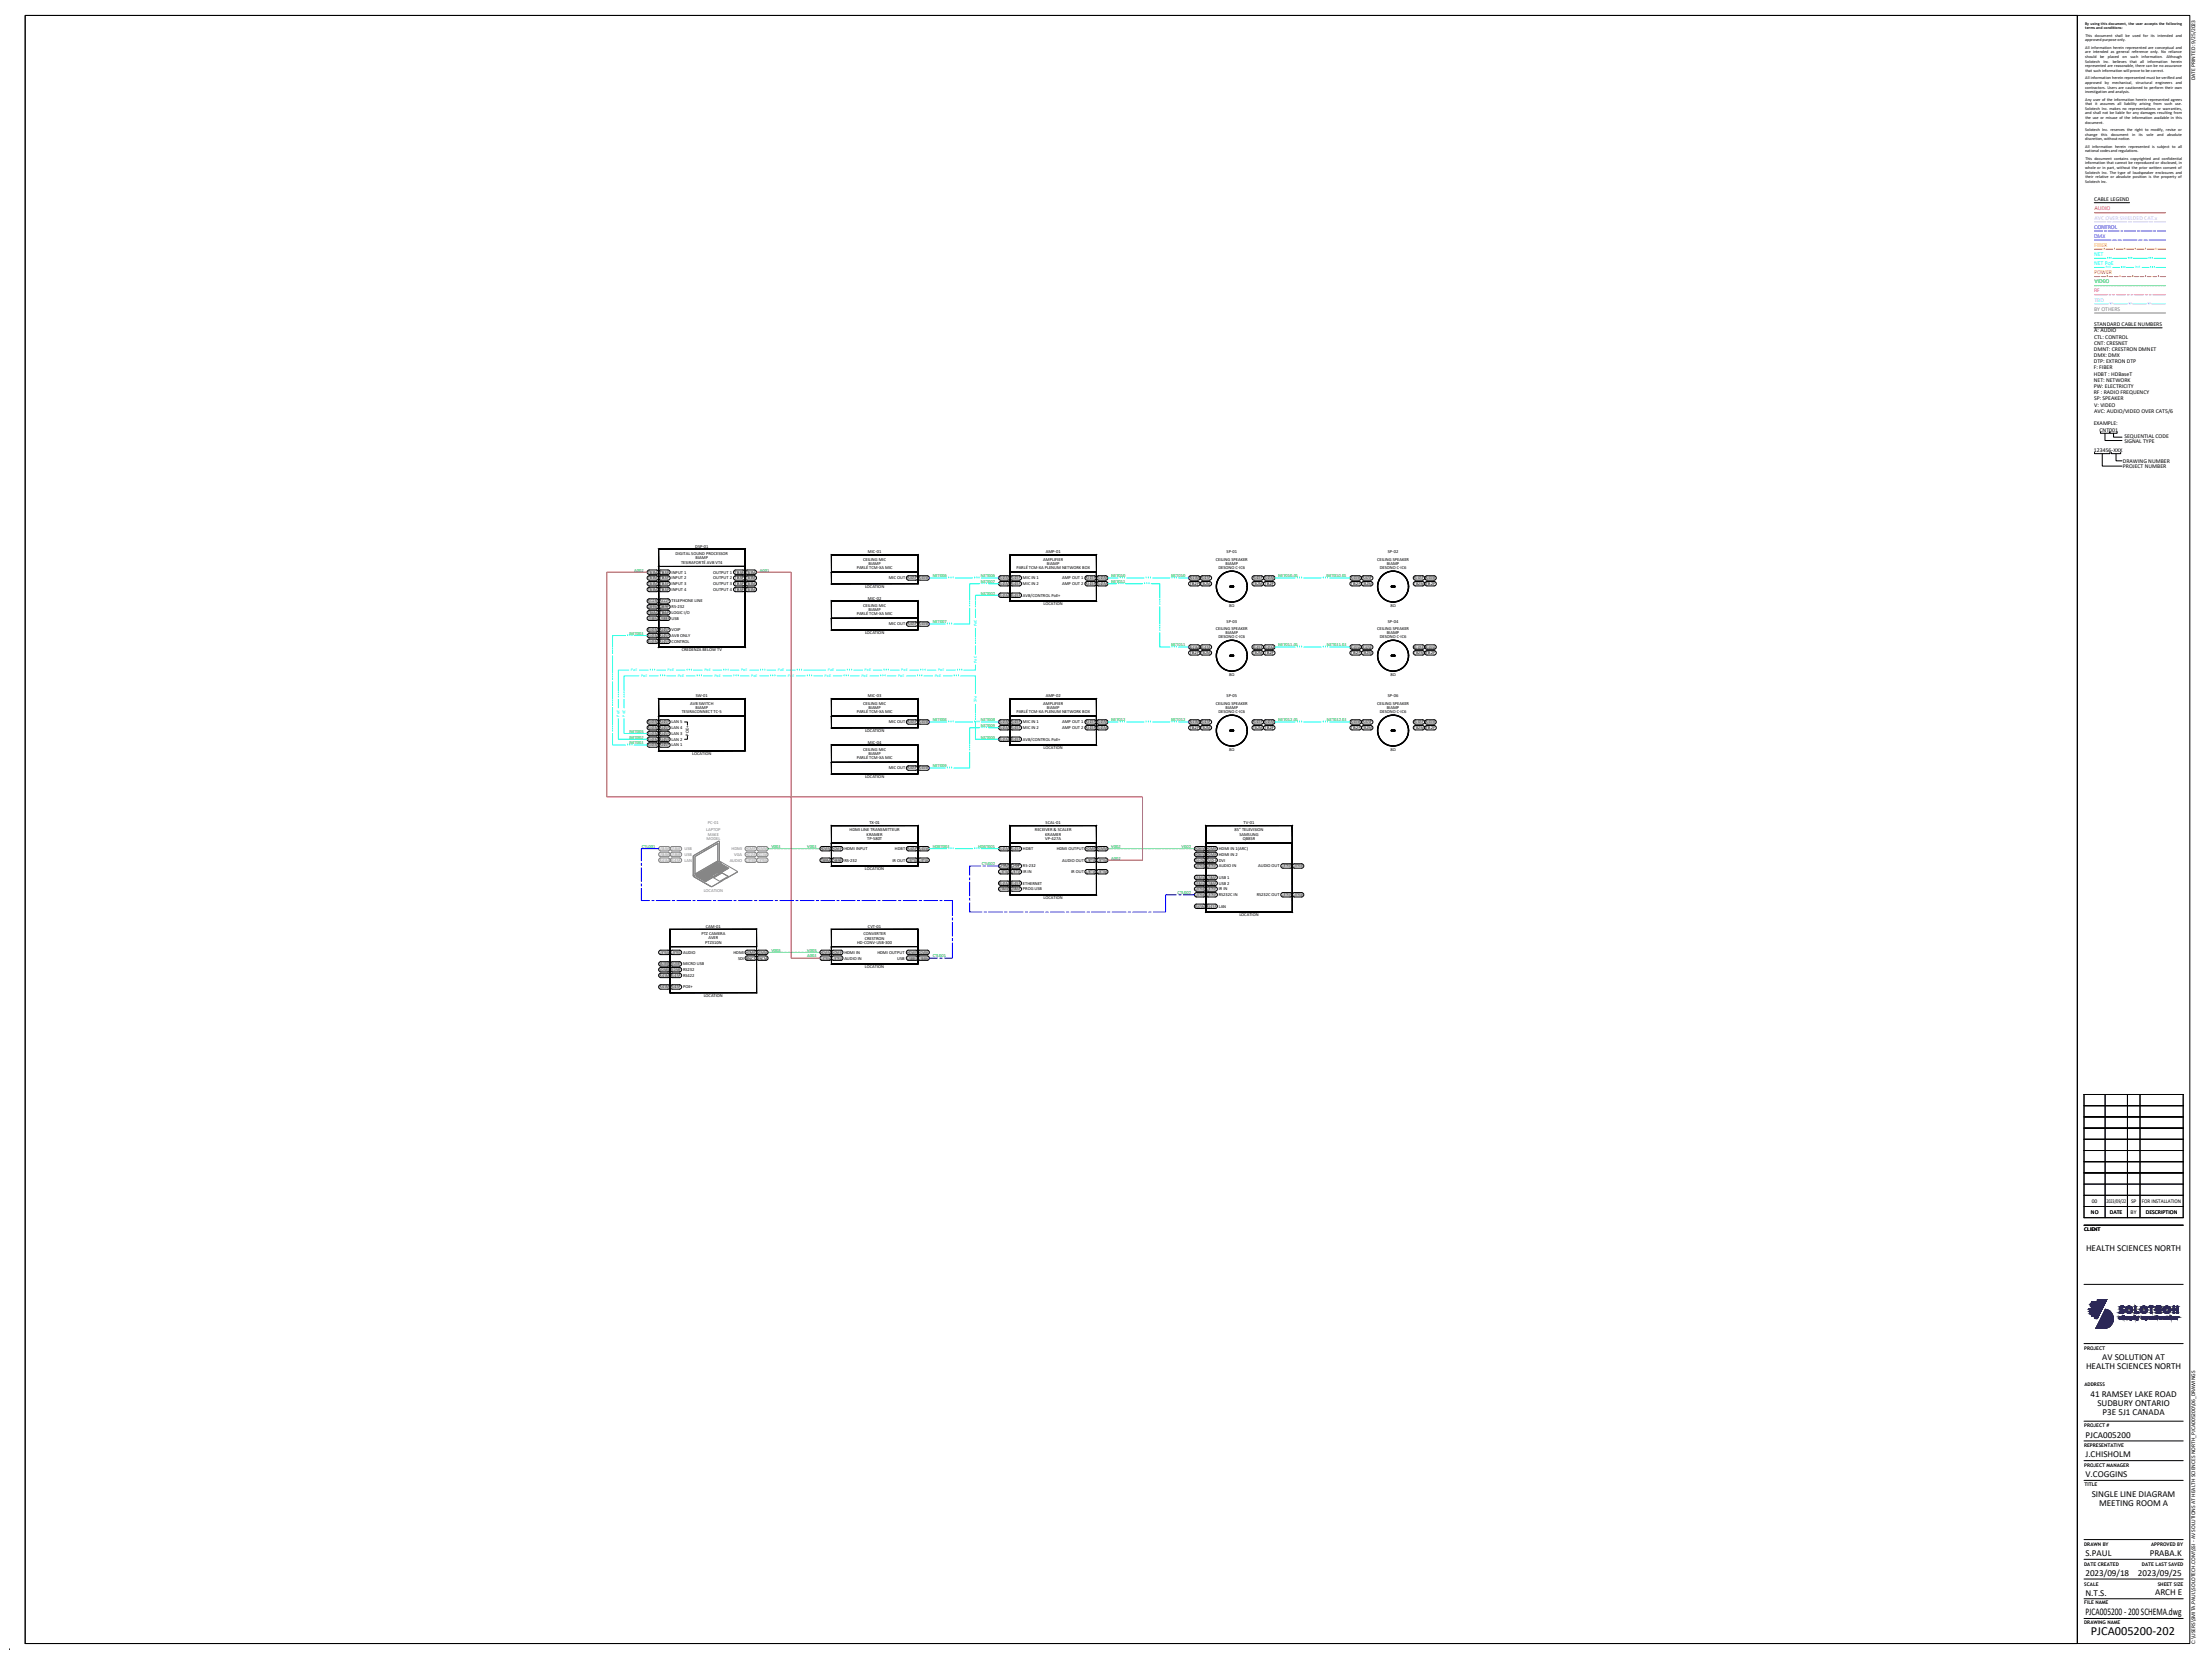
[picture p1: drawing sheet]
<svg xmlns="http://www.w3.org/2000/svg" width="1219mm" height="914mm" viewBox="0 0 1219 914" stroke-linecap="round" stroke-linejoin="round" font-family="sans-serif">
<defs><g id="words">
<text font-size="6.8" x="1152" y="901">PJCA005200-202</text>
<text font-size="5.6" x="1149" y="890">PJCA005200 - 200 SCHEMA.dwg</text>
<g font-size="5">
<text x="1150" y="689">HEALTH SCIENCES NORTH</text>
<text x="1159" y="750">AV SOLUTION AT</text>
<text x="1150" y="755">HEALTH SCIENCES NORTH</text>
<text x="1152" y="770">41 RAMSEY LAKE ROAD</text>
<text x="1156" y="775">SUDBURY ONTARIO</text>
<text x="1159" y="780">P3E 5J1 CANADA</text>
<text x="1149" y="792">PJCA005200</text>
<text x="1149" y="803">J.CHISHOLM</text>
<text x="1149" y="814">V.COGGINS</text>
<text x="1153" y="825">SINGLE LINE DIAGRAM</text>
<text x="1157" y="830">MEETING ROOM A</text>
<text x="1149" y="858">S.PAUL</text>
<text x="1185" y="858">PRABA.K</text>
<text x="1149" y="869">2023/09/18</text>
<text x="1178" y="869">2023/09/25</text>
<text x="1149" y="879">N.T.S.</text>
<text x="1188" y="879">ARCH E</text>
</g>
<g font-size="3.2">
<text x="1154" y="111">CABLE LEGEND</text>
<text x="1154" y="180">STANDARD CABLE NUMBERS</text>
<text x="1154" y="183">A: AUDIO</text>
<text x="1154" y="187">CTL: CONTROL</text>
<text x="1154" y="190">CNT: CRESNET</text>
<text x="1154" y="193">DMNT: CRESTRON DMNET</text>
<text x="1154" y="197">DMX: DMX</text>
<text x="1154" y="200">DTP: EXTRON DTP</text>
<text x="1154" y="204">F: FIBER</text>
<text x="1154" y="207">HDBT : HDBaseT</text>
<text x="1154" y="210">NET: NETWORK</text>
<text x="1154" y="214">PW: ELECTRICITY</text>
<text x="1154" y="217">RF : RADIO FREQUENCY</text>
<text x="1154" y="221">SP: SPEAKER</text>
<text x="1154" y="224">V: VIDEO</text>
<text x="1154" y="228">AVC: AUDIO/VIDEO OVER CAT5/6</text>
<text x="1154" y="234">EXAMPLE:</text>
<text x="1157" y="238">CNT001</text>
<text x="1171" y="244">SIGNAL TYPE</text>
<text x="1171" y="241">SEQUENTIAL CODE</text>
<text x="1154" y="249">123456-XXX</text>
<text x="1170" y="258">PROJECT NUMBER</text>
<text x="1170" y="255">DRAWING NUMBER</text>
<text x="1153" y="669">NO</text>
<text x="1163" y="669">DATE</text>
<text x="1174" y="669">BY</text>
<text x="1183" y="669">DESCRIPTION</text>
</g>
<text font-size="3.2" fill="#e64040" x="1154" y="116">AUDIO</text>
<text font-size="3.2" fill="#df7fff" x="1154" y="121">AVC OVER SHIELDED CAT.x</text>
<text font-size="3.2" fill="#7f00ff" x="1154" y="131">DMX</text>
<text font-size="3.2" fill="#00f" x="1154" y="126">CONTROL</text>
<text font-size="3.2" fill="#ff7f00" x="1154" y="136">FIBER</text>
<g font-size="3.2" fill="#0ff">
<text x="1154" y="141">NET</text>
<text x="1154" y="146">NET PoE</text>
</g>
<text font-size="3.2" fill="#b88a00" x="1154" y="151">POWER</text>
<text font-size="3.2" fill="#f0f" x="1154" y="161">RF</text>
<text font-size="3.2" fill="#0f0" x="1154" y="156">VIDEO</text>
<text font-size="3.2" fill="#7fbfff" x="1154" y="166">TBD</text>
<text font-size="3.2" fill="#808080" x="1154" y="171">BY OTHERS</text>
<g font-size="3.1">
<text x="1210" y="44" transform="rotate(-90 1210 44)">DATE PRINTED :9/25/2023</text>
<text x="1153" y="663">00</text>
<text x="1161" y="663">2023/09/22</text>
<text x="1175" y="663">SP</text>
<text x="1181" y="663">FOR INSTALLATION</text>
<text x="1210" y="906" transform="rotate(-90 1210 906)">C:\USERS\SMITA.PAUL\SOLOTECH.COM\SSI - AV SOLUTIONS AT HEALTH SCIENCES NORTH_PJCA005200\06_DRAWINGS</text>
</g>
<g font-size="2.7">
<text x="1149" y="679">CLIENT</text>
<text x="1149" y="744">PROJECT</text>
<text x="1149" y="764">ADDRESS</text>
<text x="1149" y="787">PROJECT #</text>
<text x="1149" y="798">REPRESENTATIVE</text>
<text x="1149" y="808">PROJECT MANAGER</text>
<text x="1149" y="819">TITLE</text>
<text x="1149" y="852">DRAWN BY</text>
<text x="1186" y="852">APPROVED BY</text>
<text x="1149" y="863">DATE CREATED</text>
<text x="1181" y="863">DATE LAST SAVED</text>
<text x="1149" y="874">SCALE</text>
<text x="1189" y="874">SHEET SIZE</text>
<text x="1149" y="884">FILE NAME</text>
<text x="1149" y="895">DRAWING NAME</text>
</g>
<g font-size="2.5">
<text x="372" y="306">DIGITAL SOUND PROCESSOR</text>
<text x="383" y="302">DSP-01</text>
<text x="478" y="305">MIC-01</text>
<text x="576" y="305">AMP-01</text>
<text x="676" y="305">SP-01</text>
<text x="765" y="305">SP-02</text>
<text x="375" y="311">TESIRAFORTÉ AVB VT4</text>
<text x="383" y="308">BIAMP</text>
<text x="476" y="309">CEILING MIC</text>
<text x="479" y="311">BIAMP</text>
<text x="575" y="309">AMPLIFIER</text>
<text x="577" y="311">BIAMP</text>
<text x="670" y="309">CEILING SPEAKER</text>
<text x="676" y="311">BIAMP</text>
<text x="759" y="309">CEILING SPEAKER</text>
<text x="764" y="311">BIAMP</text>
<text x="357" y="316">TB3M</text>
<text x="363" y="316">TB3F INPUT 1</text>
<text x="393" y="316">OUTPUT 1 TB3F</text>
<text x="411" y="316">TB3M</text>
<text x="472" y="314">PARLÉ TCM-XA MIC</text>
<text x="560" y="314">PARLÉ TCM-XA PLENUM NETWORK BOX</text>
<text x="672" y="314">DESONO C-IC6</text>
<text x="760" y="314">DESONO C-IC6</text>
<text x="357" y="319">TB3M</text>
<text x="357" y="323">TB3M</text>
<text x="363" y="319">TB3F INPUT 2</text>
<text x="363" y="323">TB3F INPUT 3</text>
<text x="393" y="319">OUTPUT 2 TB3F</text>
<text x="393" y="323">OUTPUT 3 TB3F</text>
<text x="411" y="319">TB3M</text>
<text x="411" y="323">TB3M</text>
<text x="490" y="319">MIC OUT RJ45F</text>
<text x="506" y="319">RJ45M</text>
<text x="551" y="323">RJ45M</text>
<text x="551" y="319">RJ45M</text>
<text x="557" y="323">RJ45F MIC IN 2</text>
<text x="557" y="319">RJ45F MIC IN 1</text>
<text x="585" y="323">AMP OUT 2 RJ45F</text>
<text x="585" y="319">AMP OUT 1 RJ45F</text>
<text x="605" y="323">RJ45M</text>
<text x="605" y="319">RJ45M</text>
<text x="656" y="323">TB2F TB2M</text>
<text x="656" y="319">RJ45M RJ45F</text>
<text x="690" y="323">TB2M TB2F</text>
<text x="690" y="319">RJ45F RJ45M</text>
<text x="744" y="323">TB2F TB2M</text>
<text x="744" y="319">RJ45M RJ45F</text>
<text x="779" y="323">TB2M TB2F</text>
<text x="779" y="319">RJ45F RJ45M</text>
<text x="357" y="326">TB3M</text>
<text x="363" y="326">TB3F INPUT 4</text>
<text x="393" y="326">OUTPUT 4 TB3F</text>
<text x="411" y="326">TB3M</text>
<text x="477" y="324">LOCATION</text>
<text x="551" y="329">RJ45M</text>
<text x="557" y="329">RJ45F AVB/CONTROL PoE+</text>
<text x="357" y="332">RJ11M</text>
<text x="357" y="335">DB9M</text>
<text x="363" y="332">RJ11F TELEPHONE LINE</text>
<text x="363" y="335">DB9F RS-232</text>
<text x="476" y="334">CEILING MIC</text>
<text x="478" y="330">MIC-02</text>
<text x="575" y="334">LOCATION</text>
<text x="677" y="334">8Ω</text>
<text x="766" y="334">8Ω</text>
<text x="357" y="342">USBBM</text>
<text x="357" y="338">TB6M</text>
<text x="363" y="342">USBBF USB</text>
<text x="363" y="338">TB6F LOGIC I/O</text>
<text x="472" y="339">PARLÉ TCM-XA MIC</text>
<text x="479" y="337">BIAMP</text>
<text x="357" y="348">RJ45M</text>
<text x="363" y="348">RJ45F VOIP</text>
<text x="490" y="345">MIC OUT RJ45F</text>
<text x="506" y="345">RJ45M</text>
<text x="670" y="347">CEILING SPEAKER</text>
<text x="676" y="343">SP-03</text>
<text x="759" y="347">CEILING SPEAKER</text>
<text x="765" y="343">SP-04</text>
<text x="357" y="351">RJ45M</text>
<text x="363" y="351">RJ45F AVB ONLY</text>
<text x="477" y="350">LOCATION</text>
<text x="672" y="352">DESONO C-IC6</text>
<text x="676" y="350">BIAMP</text>
<text x="760" y="352">DESONO C-IC6</text>
<text x="764" y="350">BIAMP</text>
<text x="357" y="354">RJ45M</text>
<text x="363" y="354">RJ45F CONTROL</text>
<text x="376" y="359">CREDENZA BELOW TV</text>
<text x="656" y="357">RJ45M RJ45F</text>
<text x="690" y="357">RJ45F RJ45M</text>
<text x="744" y="357">RJ45M RJ45F</text>
<text x="779" y="357">RJ45F RJ45M</text>
<text x="656" y="361">TB2F TB2M</text>
<text x="690" y="361">TB2M TB2F</text>
<text x="744" y="361">TB2F TB2M</text>
<text x="779" y="361">TB2M TB2F</text>
<text x="677" y="372">8Ω</text>
<text x="766" y="372">8Ω</text>
<text x="380" y="388">AVB SWITCH</text>
<text x="383" y="384">SW-01</text>
<text x="476" y="388">CEILING MIC</text>
<text x="478" y="384">MIC-03</text>
<text x="575" y="388">AMPLIFIER</text>
<text x="576" y="384">AMP-02</text>
<text x="670" y="388">CEILING SPEAKER</text>
<text x="676" y="384">SP-05</text>
<text x="759" y="388">CEILING SPEAKER</text>
<text x="765" y="384">SP-06</text>
<text x="376" y="393">TESIRACONNECT TC-5</text>
<text x="383" y="391">BIAMP</text>
<text x="472" y="393">PARLÉ TCM-XA MIC</text>
<text x="479" y="391">BIAMP</text>
<text x="560" y="393">PARLÉ TCM-XA PLENUM NETWORK BOX</text>
<text x="577" y="391">BIAMP</text>
<text x="672" y="393">DESONO C-IC6</text>
<text x="676" y="391">BIAMP</text>
<text x="760" y="393">DESONO C-IC6</text>
<text x="764" y="391">BIAMP</text>
<text x="357" y="399">RJ45M</text>
<text x="357" y="402">RJ45M</text>
<text x="363" y="399">RJ45F LAN 5</text>
<text x="363" y="402">RJ45F LAN 4</text>
<text x="490" y="399">MIC OUT RJ45F</text>
<text x="506" y="399">RJ45M</text>
<text x="551" y="402">RJ45M</text>
<text x="551" y="399">RJ45M</text>
<text x="557" y="402">RJ45F MIC IN 2</text>
<text x="557" y="399">RJ45F MIC IN 1</text>
<text x="585" y="402">AMP OUT 2 RJ45F</text>
<text x="585" y="399">AMP OUT 1 RJ45F</text>
<text x="605" y="402">RJ45M</text>
<text x="605" y="399">RJ45M</text>
<text x="656" y="402">TB2F TB2M</text>
<text x="656" y="399">RJ45M RJ45F</text>
<text x="690" y="402">TB2M TB2F</text>
<text x="690" y="399">RJ45F RJ45M</text>
<text x="744" y="402">TB2F TB2M</text>
<text x="744" y="399">RJ45M RJ45F</text>
<text x="779" y="402">TB2M TB2F</text>
<text x="779" y="399">RJ45F RJ45M</text>
<text x="357" y="405">RJ45M</text>
<text x="363" y="405">RJ45F LAN 3</text>
<text x="380" y="405" transform="rotate(-90 380 405)">POE+</text>
<text x="477" y="403">LOCATION</text>
<text x="357" y="408">RJ45M</text>
<text x="357" y="411">RJ45M</text>
<text x="363" y="408">RJ45F LAN 2</text>
<text x="363" y="411">RJ45F LAN 1</text>
<text x="476" y="414">CEILING MIC</text>
<text x="478" y="410">MIC-04</text>
<text x="551" y="408">RJ45M</text>
<text x="557" y="408">RJ45F AVB/CONTROL PoE+</text>
<text x="575" y="413">LOCATION</text>
<text x="677" y="414">8Ω</text>
<text x="766" y="414">8Ω</text>
<text x="382" y="416">LOCATION</text>
<text x="472" y="419">PARLÉ TCM-XA MIC</text>
<text x="479" y="416">BIAMP</text>
<text x="490" y="424">MIC OUT RJ45F</text>
<text x="506" y="424">RJ45M</text>
<text x="477" y="429">LOCATION</text>
<text x="479" y="454">TX-01</text>
<text x="576" y="454">SCAL-01</text>
<text x="685" y="454">TV-01</text>
<text x="468" y="458">HDMI LINE TRANSMITTEUR</text>
<text x="478" y="461">KRAMER</text>
<text x="570" y="458">RECEIVER &amp; SCALER</text>
<text x="576" y="461">KRAMER</text>
<text x="681" y="458">85&quot; TELEVISION</text>
<text x="683" y="461">SAMSUNG</text>
<text x="478" y="463">TP-580T</text>
<text x="576" y="463">VP-427A</text>
<text x="685" y="463">QB85R</text>
<text x="452" y="469">HDMIM</text>
<text x="459" y="469">HDMIF HDMI INPUT</text>
<text x="493" y="469">HDBT RJ45F</text>
<text x="506" y="469">RJ45M</text>
<text x="551" y="469">RJ45M</text>
<text x="557" y="469">RJ45F HDBT</text>
<text x="582" y="469">HDMI OUTPUT HDMIF</text>
<text x="605" y="469">HDMIM</text>
<text x="659" y="469">HDMIM</text>
<text x="659" y="472">HDMIM</text>
<text x="665" y="469">HDMIF HDMI IN 1(ARC)</text>
<text x="665" y="472">HDMIF HDMI IN 2</text>
<text x="452" y="475">DB9M</text>
<text x="459" y="475">DB9F RS-232</text>
<text x="477" y="479">LOCATION</text>
<text x="492" y="475">IR OUT 1/8TSF</text>
<text x="506" y="475">1/8TSM</text>
<text x="551" y="478">D9M</text>
<text x="557" y="478">D9F RS-232</text>
<text x="586" y="475">AUDIO OUT 1/8TSF</text>
<text x="605" y="475">1/8TSM</text>
<text x="659" y="475">DVI-DM</text>
<text x="659" y="478">1/8TRSM</text>
<text x="665" y="475">DVID-F DVI</text>
<text x="665" y="478">1/8TRSF AUDIO IN</text>
<text x="693" y="478">AUDIO OUT 1/8TRSF</text>
<text x="713" y="478">1/8TRSM</text>
<text x="551" y="481">1/8TSM</text>
<text x="557" y="481">1/8TSF IR IN</text>
<text x="590" y="481">IR OUT 1/8TSF</text>
<text x="605" y="481">1/8TSM</text>
<text x="659" y="484">USBAM</text>
<text x="665" y="484">USBAF USB 1</text>
<text x="551" y="488">RJ45M</text>
<text x="551" y="491">USBAM</text>
<text x="557" y="488">RJ45F ETHERNET</text>
<text x="557" y="491">USBAF PROG USB</text>
<text x="659" y="491">1/8TRSM</text>
<text x="659" y="488">USBAM</text>
<text x="665" y="491">1/8TRSF IR IN</text>
<text x="665" y="488">USBAF USB 2</text>
<text x="575" y="495">LOCATION</text>
<text x="659" y="494">1/8TRSM</text>
<text x="665" y="494">1/8TRSF RS232C IN</text>
<text x="693" y="494">RS232C OUT 1/8TRSF</text>
<text x="713" y="494">1/8TRSM</text>
<text x="659" y="500">RJ45M</text>
<text x="665" y="500">RJ45F LAN</text>
<text x="683" y="505">LOCATION</text>
<text x="387" y="515">PTZ CAMERA</text>
<text x="389" y="511">CAM-01</text>
<text x="476" y="515">CONVERTER</text>
<text x="478" y="511">CVT-01</text>
<text x="389" y="520">PTZ310N</text>
<text x="390" y="518">AVER</text>
<text x="472" y="520">HD-CONV-USB-300</text>
<text x="477" y="518">CRESTRON</text>
<text x="363" y="526">1/8TRSM</text>
<text x="370" y="526">1/8TRSF AUDIO</text>
<text x="404" y="526">HDMI HDMIF</text>
<text x="417" y="526">HDMIM</text>
<text x="452" y="526">HDMIM</text>
<text x="459" y="526">HDMIF HDMI IN</text>
<text x="484" y="526">HDMI OUTPUT HDMIF</text>
<text x="506" y="526">HDMIM</text>
<text x="363" y="532">MUSBM</text>
<text x="370" y="532">MUSBF MICRO USB</text>
<text x="407" y="529">SDI BNCF</text>
<text x="417" y="529">BNCM</text>
<text x="452" y="529">1/8TRSM</text>
<text x="459" y="529">1/8TRSF AUDIO IN</text>
<text x="477" y="533">LOCATION</text>
<text x="494" y="529">USB USBBF</text>
<text x="506" y="529">USBBM</text>
<text x="363" y="538">RJ45M</text>
<text x="363" y="535">MDIN8M</text>
<text x="370" y="538">RJ45F RS422</text>
<text x="370" y="535">MDIN8F RS232</text>
<text x="363" y="545">RJ45M</text>
<text x="370" y="545">RJ45F POE+</text>
<text x="388" y="549">LOCATION</text>
</g>
<g font-size="2.5" fill="#00b82e">
<text x="350" y="315">A002</text>
<text x="419" y="315">A001</text>
<text x="514" y="318">NET006</text>
<text x="541" y="318">NET006</text>
<text x="541" y="321">NET007</text>
<text x="612" y="318">NET010</text>
<text x="612" y="321">NET011</text>
<text x="645" y="318">NET010</text>
<text x="705" y="318">NET010.01</text>
<text x="731" y="318">NET010.01</text>
<text x="541" y="328">NET002</text>
<text x="514" y="344">NET007</text>
<text x="347" y="350">NET001</text>
<text x="645" y="356">NET011</text>
<text x="705" y="356">NET011.01</text>
<text x="731" y="356">NET011.01</text>
<text x="514" y="398">NET008</text>
<text x="541" y="398">NET008</text>
<text x="541" y="401">NET009</text>
<text x="612" y="398">NET012</text>
<text x="645" y="398">NET012</text>
<text x="705" y="398">NET012.01</text>
<text x="731" y="398">NET012.01</text>
<text x="347" y="407">NET002</text>
<text x="347" y="404">NET003</text>
<text x="541" y="407">NET003</text>
<text x="347" y="410">NET001</text>
<text x="514" y="423">NET009</text>
<text x="354" y="467">CTL001</text>
<text x="425" y="467">V001</text>
<text x="445" y="467">V001</text>
<text x="514" y="467">HDBT001</text>
<text x="539" y="467">HDBT001</text>
<text x="612" y="467">V002</text>
<text x="651" y="467">V002</text>
<text x="612" y="474">A002</text>
<text x="541" y="477">CTL002</text>
<text x="649" y="493">CTL002</text>
<text x="425" y="525">V003</text>
<text x="445" y="528">A001</text>
<text x="445" y="525">V003</text>
<text x="514" y="528">CTL001</text>
</g>
<g font-size="2.5" fill="#808080">
<text x="390" y="454">PC-01</text>
<text x="389" y="458">LAPTOP</text>
<text x="390" y="461">MAKE</text>
<text x="389" y="463">MODEL</text>
<text x="363" y="469">USBAM USBAF</text>
<text x="363" y="472">USBAM USBAF</text>
<text x="377" y="469">USB</text>
<text x="377" y="472">USB</text>
<text x="403" y="469">HDMI</text>
<text x="405" y="472">VGA</text>
<text x="411" y="469">HDMIF HDMIM</text>
<text x="411" y="472">HD15F HD15M</text>
<text x="363" y="475">RJ45M RJ45F</text>
<text x="377" y="475">LAN</text>
<text x="402" y="475">AUDIO</text>
<text x="411" y="475">1/8TRSF 1/8TRSM</text>
<text x="388" y="492">LOCATION</text>
</g>
<g font-size="2.3">
<text x="1149" y="23">approved purpose only.</text>
<text x="1149" y="20">This document shall be used for its intended and</text>
<text x="1149" y="29">are intended as general reference only. No reliance</text>
<text x="1149" y="27">All information herein represented are conceptual and</text>
<text x="1149" y="32">should</text>
<text x="1149" y="35">Solotech</text>
<text x="1158" y="32">be</text>
<text x="1159" y="35">Inc.</text>
<text x="1162" y="32">placed</text>
<text x="1164" y="35">believes</text>
<text x="1170" y="32">on</text>
<text x="1174" y="35">that</text>
<text x="1174" y="32">such</text>
<text x="1180" y="35">all</text>
<text x="1180" y="32">information.</text>
<text x="1184" y="35">information</text>
<text x="1194" y="32">Although</text>
<text x="1197" y="35">herein</text>
<text x="1149" y="37">represented are reasonable, there can be no assurance</text>
<text x="1149" y="40">that such information will prove to be correct.</text>
<text x="1149" y="46">approved</text>
<text x="1149" y="44">All information herein represented must be verified and</text>
<text x="1160" y="46">by</text>
<text x="1164" y="46">mechanical,</text>
<text x="1177" y="46">structural</text>
<text x="1188" y="46">engineers</text>
<text x="1199" y="46">and</text>
<text x="1149" y="51">investigation and analysis.</text>
<text x="1149" y="49">contractors. Users are cautioned to perform their own</text>
<text x="1149" y="55">Any user of the information herein represented agrees</text>
<text x="1149" y="58">that it assumes all liability arising from such use.</text>
<text x="1149" y="63">and shall not be liable for any damages resulting from</text>
<text x="1149" y="61">Solotech Inc. makes no representations or warranties,</text>
<text x="1149" y="66">the use or misuse of the information available in this</text>
<text x="1149" y="68">document.</text>
<text x="1149" y="75">change</text>
<text x="1149" y="77">discretion, without notice.</text>
<text x="1149" y="72">Solotech Inc. reserves the right to modify, revise or</text>
<text x="1158" y="75">this</text>
<text x="1164" y="75">document</text>
<text x="1175" y="75">in</text>
<text x="1179" y="75">its</text>
<text x="1183" y="75">sole</text>
<text x="1189" y="75">and</text>
<text x="1195" y="75">absolute</text>
<text x="1149" y="84">national codes and regulations.</text>
<text x="1149" y="81">All information herein represented is subject to all</text>
<text x="1149" y="88">This document contains copyrighted and confidential</text>
<text x="1149" y="91">information that cannot be reproduced or disclosed, in</text>
<text x="1149" y="96">Solotech Inc. The type of loudspeaker enclosures and</text>
<text x="1149" y="93">whole or in part, without the prior written consent of</text>
<text x="1149" y="101">Solotech Inc.</text>
<text x="1149" y="98">their relative or absolute position is the property of</text>
</g>
<g font-size="2.3" fill="#0ff">
<text x="538" y="345" transform="rotate(-90 538 345)">PoE</text>
<text x="538" y="365" transform="rotate(-90 538 365)">PoE</text>
<text x="348" y="370">PoE</text>
<text x="368" y="370">PoE</text>
<text x="388" y="370">PoE</text>
<text x="408" y="370">PoE</text>
<text x="429" y="370">PoE</text>
<text x="456" y="370">PoE</text>
<text x="477" y="370">PoE</text>
<text x="497" y="370">PoE</text>
<text x="517" y="370">PoE</text>
<text x="353" y="373">PoE</text>
<text x="374" y="373">PoE</text>
<text x="394" y="373">PoE</text>
<text x="414" y="373">PoE</text>
<text x="434" y="373">PoE</text>
<text x="455" y="373">PoE</text>
<text x="475" y="373">PoE</text>
<text x="495" y="373">PoE</text>
<text x="515" y="373">PoE</text>
<text x="537" y="383" transform="rotate(90 537 383)">PoE</text>
<text x="341" y="395" transform="rotate(-90 341 395)">PoE</text>
<text x="345" y="395" transform="rotate(-90 345 395)">PoE</text>
</g>
<g font-size="2">
<text x="1149" y="14">By using this document, the user accepts the following</text>
<text x="1149" y="16">terms and conditions:</text>
</g>
<g font-size="1.9" fill="#0ff">
<text x="1161" y="148">PoE</text>
<text x="1177" y="148">PoE</text>
</g>
</g></defs>
<!-- layer: SOLO_SL_EQ -->
<g fill="none" stroke="#000" stroke-width=".55">
<path d="M357 318l5-1a1.2 1.2 0 0 1 1 2 1.2 1.2 0 0 1-1 1h-5v-1zM357 314h5a1.2 1.2 0 0 1 1 1 1.2 1.2 0 0 1-1 2h-4a1.2 1.2 0 0 1-1-1 1.2 1.2 0 0 1 0-2zM363 315l5-1a1.2 1.2 0 0 1 1 1 1.2 1.2 0 0 1-1 2h-4l-1-1zM364 318l4-1a1.2 1.2 0 0 1 1 2 1.2 1.2 0 0 1-1 1h-4a1.2 1.2 0 0 1-1-1 1.2 1.2 0 0 1 1-1zM405 318l4-1a1.4 1.4 0 0 1 2 2 1.2 1.2 0 0 1-2 1h-4l-1-1zM405 314h4a1.2 1.2 0 0 1 2 1 1.4 1.4 0 0 1-2 2h-3a1.2 1.2 0 0 1-2-1 1.2 1.2 0 0 1 1-2zM411 312h.1M411 315l5-1a1.2 1.2 0 0 1 1 1 1.2 1.2 0 0 1-1 2h-5v-1zM411 318l5-1a1.2 1.2 0 0 1 1 2 1.2 1.2 0 0 1-1 1h-4a1.2 1.2 0 0 1-1-1 1.2 1.2 0 0 1 0-1zM500 318l5-1a1.2 1.2 0 0 1 1 2 1.2 1.2 0 0 1-1 1h-4a1.2 1.2 0 0 1-1-1 1.2 1.2 0 0 1 0-1zM506 315h.1M506 318l5-1a1.2 1.2 0 0 1 1 2 1.2 1.2 0 0 1-1 1h-4a1.2 1.2 0 0 1-1-1 1.2 1.2 0 0 1 0-1z"/>
<path d="M551 318l4-1a1.4 1.4 0 0 1 2 2 1.2 1.2 0 0 1-2 1h-3a1.2 1.2 0 0 1-2-1 1.2 1.2 0 0 1 1-1zM557 318l5-1a1.2 1.2 0 0 1 1 2 1.2 1.2 0 0 1-1 1h-4a1.2 1.2 0 0 1-1-1 1.2 1.2 0 0 1 0-1zM598 318l5-1a1.2 1.2 0 0 1 1 2 1.2 1.2 0 0 1-1 1h-4a1.2 1.2 0 0 1-1-1 1.2 1.2 0 0 1 0-1zM604 315h.1M605 318l4-1a1.4 1.4 0 0 1 2 2 1.2 1.2 0 0 1-2 1h-3a1.2 1.2 0 0 1-2-1 1.2 1.2 0 0 1 1-1zM656 318l4-1a1.2 1.2 0 0 1 1 2 1.2 1.2 0 0 1-1 1h-4a1.2 1.2 0 0 1-1-1 1.2 1.2 0 0 1 1-1zM662 318l5-1a1.2 1.2 0 0 1 1 2 1.2 1.2 0 0 1-1 1h-5v-1zM691 318l4-1a1.2 1.2 0 0 1 1 2 1.2 1.2 0 0 1-1 1h-4a1.2 1.2 0 0 1-1-1 1.2 1.2 0 0 1 1-1zM697 318l5-1a1.2 1.2 0 0 1 1 2 1.2 1.2 0 0 1-1 1h-4a1.2 1.2 0 0 1-2-1 1.2 1.2 0 0 1 1-1zM745 318l4-1a1.2 1.2 0 0 1 1 2 1.2 1.2 0 0 1-1 1h-4a1.2 1.2 0 0 1-1-1 1.2 1.2 0 0 1 1-1zM751 318l5-1a1.2 1.2 0 0 1 1 2 1.2 1.2 0 0 1-1 1h-5l-1-1zM779 318l5-1a1.2 1.2 0 0 1 1 2 1.2 1.2 0 0 1-1 1h-4l-1-1z"/>
<path d="M786 318l4-1a1.4 1.4 0 0 1 2 2 1.2 1.2 0 0 1-2 1h-4l-1-1zM357 331l5-1a1.2 1.2 0 0 1 1 1 1.2 1.2 0 0 1-1 1h-5zM357 337l5-1a1.2 1.2 0 0 1 1 2 1.2 1.2 0 0 1-1 1h-5v-1zM357 321h5a1.2 1.2 0 0 1 1 1 1.2 1.2 0 0 1-1 1h-4a1.2 1.2 0 0 1-1-1 1.2 1.2 0 0 1 0-1zM357 324h5a1.2 1.2 0 0 1 1 1 1.2 1.2 0 0 1-1 1h-4a1.2 1.2 0 0 1-1-1 1.2 1.2 0 0 1 0-1zM357 333h5a1.2 1.2 0 0 1 1 1 1.2 1.2 0 0 1-1 2h-4a1.2 1.2 0 0 1-1-1 1.2 1.2 0 0 1 0-2zM364 321h4a1.2 1.2 0 0 1 1 1 1.2 1.2 0 0 1-1 1h-4a1.2 1.2 0 0 1-1-1 1.2 1.2 0 0 1 1-1zM364 324h4a1.2 1.2 0 0 1 1 1 1.2 1.2 0 0 1-1 1h-4a1.2 1.2 0 0 1-1-1 1.2 1.2 0 0 1 1-1zM364 333h4a1.2 1.2 0 0 1 1 1 1.2 1.2 0 0 1-1 2h-4a1.2 1.2 0 0 1-1-1 1.2 1.2 0 0 1 1-2zM364 330h4a1.2 1.2 0 0 1 1 1 1.2 1.2 0 0 1-1 1h-4a1.2 1.2 0 0 1-1 0 1.2 1.2 0 0 1 1-2zM364 337l4-1a1.2 1.2 0 0 1 1 2 1.2 1.2 0 0 1-1 1h-4a1.2 1.2 0 0 1-1-1 1.2 1.2 0 0 1 1-1zM364 340h4a1.2 1.2 0 0 1 1 1 1.2 1.2 0 0 1-1 1h-4a1.2 1.2 0 0 1-1-1 1.2 1.2 0 0 1 1-1z"/>
<path d="M405 321h4a1.2 1.2 0 0 1 2 1 1.2 1.2 0 0 1-2 1h-3a1.2 1.2 0 0 1-2-1 1.2 1.2 0 0 1 1-1zM405 324h4a1.2 1.2 0 0 1 2 1 1.2 1.2 0 0 1-2 1h-3a1.2 1.2 0 0 1-2-1 1.2 1.2 0 0 1 1-1zM411 321h5a1.2 1.2 0 0 1 1 1 1.2 1.2 0 0 1-1 1h-5v-1zM411 324h5a1.2 1.2 0 0 1 1 1 1.2 1.2 0 0 1-1 1h-4a1.2 1.2 0 0 1-1-1 1.2 1.2 0 0 1 0-1zM551 321h4a1.2 1.2 0 0 1 2 1 1.2 1.2 0 0 1-2 1h-3a1.2 1.2 0 0 1-2-1 1.2 1.2 0 0 1 1-1zM551 327h4a1.2 1.2 0 0 1 2 1 1.2 1.2 0 0 1-2 1h-3a1.2 1.2 0 0 1-2-1 1.2 1.2 0 0 1 1-1zM557 321h5a1.2 1.2 0 0 1 1 1 1.2 1.2 0 0 1-1 1h-4l-1-1zM557 327h5a1.2 1.2 0 0 1 1 1 1.2 1.2 0 0 1-1 1h-4a1.2 1.2 0 0 1-1-1 1.2 1.2 0 0 1 0-1zM598 321h5a1.2 1.2 0 0 1 1 1 1.2 1.2 0 0 1-1 1h-4a1.2 1.2 0 0 1-1-1 1.2 1.2 0 0 1 0-1zM605 321h4a1.2 1.2 0 0 1 2 1 1.2 1.2 0 0 1-2 1h-4l-1-1zM655 321h5a1.2 1.2 0 0 1 1 1 1.2 1.2 0 0 1-1 1h-4l-1-1zM662 321h5a1.2 1.2 0 0 1 1 1 1.2 1.2 0 0 1-1 1h-5v-1z"/>
<path d="M678 323h.1M678 323v1M678 323h2l-2 1zM678 324h.1M678 323h2M678 324h2M679 323h.1M680 323h.1M680 324h.1M680 323h-2M680 323v1M690 321h5a1.2 1.2 0 0 1 1 1 1.2 1.2 0 0 1-1 1h-4l-1-1z"/>
<path d="M697 321h5a1.2 1.2 0 0 1 1 1 1.2 1.2 0 0 1-1 1h-4a1.2 1.2 0 0 1-2-1 1.2 1.2 0 0 1 1-1zM745 321h4a1.2 1.2 0 0 1 1 1 1.2 1.2 0 0 1-1 1h-4a1.2 1.2 0 0 1-1-1 1.2 1.2 0 0 1 1-1zM751 321h5a1.2 1.2 0 0 1 1 1 1.2 1.2 0 0 1-1 1h-5l-1-1zM767 323h.1M767 323v1M767 323h2l-2 1zM767 324h.1M767 323h2M767 324h2M768 323h.1M769 323h.1M769 324h.1"/>
<path d="M769 323h-2M769 323v1M779 321h5a1.2 1.2 0 0 1 1 1 1.2 1.2 0 0 1-1 1h-4a1.2 1.2 0 0 1-1-1 1.2 1.2 0 0 1 0-1zM786 321h4a1.2 1.2 0 0 1 2 1 1.2 1.2 0 0 1-2 1h-4l-1-1zM357 350l5-1a1.2 1.2 0 0 1 1 1 1.2 1.2 0 0 1-1 2l-5-1zM357 353l5-1a1.2 1.2 0 0 1 1 1 1.2 1.2 0 0 1-1 2h-5v-1zM357 340h5a1.2 1.2 0 0 1 1 1 1.2 1.2 0 0 1-1 1h-5v-1zM357 346h5a1.2 1.2 0 0 1 1 1 1.2 1.2 0 0 1-1 1h-4a1.2 1.2 0 0 1-1 0 1.2 1.2 0 0 1 0-2zM364 349h4a1.2 1.2 0 0 1 1 1 1.2 1.2 0 0 1-1 2h-4a1.2 1.2 0 0 1-1-1 1.2 1.2 0 0 1 1-2zM364 352h4a1.2 1.2 0 0 1 1 1 1.2 1.2 0 0 1-1 2h-4a1.2 1.2 0 0 1-1-1 1.2 1.2 0 0 1 1-2zM364 346h4a1.2 1.2 0 0 1 1 1 1.2 1.2 0 0 1-1 1h-4a1.2 1.2 0 0 1-1 0 1.2 1.2 0 0 1 1-2zM500 343h5a1.2 1.2 0 0 1 1 1 1.2 1.2 0 0 1-1 1h-4a1.2 1.2 0 0 1-1-1 1.2 1.2 0 0 1 0-1z"/>
<path d="M506 341h.1M506 343h5a1.2 1.2 0 0 1 1 1 1.2 1.2 0 0 1-1 1h-4a1.2 1.2 0 0 1-1-1 1.2 1.2 0 0 1 0-1zM656 359h4a1.2 1.2 0 0 1 1 1 1.2 1.2 0 0 1-1 1h-4a1.2 1.2 0 0 1-1-1 1.2 1.2 0 0 1 1-1zM656 356l4-1a1.2 1.2 0 0 1 1 2 1.2 1.2 0 0 1-1 1h-4a1.2 1.2 0 0 1-1-1 1.2 1.2 0 0 1 1-1zM662 356l5-1a1.2 1.2 0 0 1 1 2 1.2 1.2 0 0 1-1 1h-5v-1zM662 359h5a1.2 1.2 0 0 1 1 1 1.2 1.2 0 0 1-1 1h-4a1.2 1.2 0 0 1-1-1 1.2 1.2 0 0 1 0-1zM691 359h4a1.2 1.2 0 0 1 1 1 1.2 1.2 0 0 1-1 1h-4a1.2 1.2 0 0 1-1-1 1.2 1.2 0 0 1 1-1zM691 356l4-1a1.2 1.2 0 0 1 1 2 1.2 1.2 0 0 1-1 1h-4a1.2 1.2 0 0 1-1-1 1.2 1.2 0 0 1 1-1zM697 359h5a1.2 1.2 0 0 1 1 1 1.2 1.2 0 0 1-1 1h-4a1.2 1.2 0 0 1-2-1 1.2 1.2 0 0 1 1-1zM697 356l5-1a1.2 1.2 0 0 1 1 2 1.2 1.2 0 0 1-1 1h-4a1.2 1.2 0 0 1-2-1 1.2 1.2 0 0 1 1-1zM745 359h4a1.2 1.2 0 0 1 1 1 1.2 1.2 0 0 1-1 1h-4a1.2 1.2 0 0 1-1-1 1.2 1.2 0 0 1 1-1zM745 356l4-1a1.2 1.2 0 0 1 1 2 1.2 1.2 0 0 1-1 1h-4a1.2 1.2 0 0 1-1-1 1.2 1.2 0 0 1 1-1z"/>
<path d="M751 359h5a1.2 1.2 0 0 1 1 1 1.2 1.2 0 0 1-1 1h-4a1.2 1.2 0 0 1-2-1 1.2 1.2 0 0 1 1-1zM751 356l5-1a1.2 1.2 0 0 1 1 2 1.2 1.2 0 0 1-1 1h-4a1.2 1.2 0 0 1-2-1 1.2 1.2 0 0 1 1-1zM779 359h5a1.2 1.2 0 0 1 1 1 1.2 1.2 0 0 1-1 1h-4a1.2 1.2 0 0 1-1-1 1.2 1.2 0 0 1 0-1zM779 356l5-1a1.2 1.2 0 0 1 1 2 1.2 1.2 0 0 1-1 1h-4a1.2 1.2 0 0 1-1-1 1.2 1.2 0 0 1 0-1zM786 356l4-1a1.4 1.4 0 0 1 2 2 1.2 1.2 0 0 1-2 1h-4l-1-1zM786 359h4a1.2 1.2 0 0 1 2 1 1.2 1.2 0 0 1-2 1h-3a1.2 1.2 0 0 1-2-1 1.2 1.2 0 0 1 1-1zM678 362h.1M678 361v1M678 361h2v1h-2zM678 361h.1M678 361h2M678 362h2"/>
<path d="M679 361h.1M679 361v1zM680 361h.1M680 362h.1M680 361h-2M680 361v1M767 362h.1M767 361v1M767 361h2v1h-2zM767 361h.1M767 361h2M767 362h2"/>
<path d="M768 361h.1M768 361v1zM769 361h.1M769 362h.1M769 361h-2M769 361v1M357 397h5a1.2 1.2 0 0 1 1 1 1.2 1.2 0 0 1-1 1h-4a1.2 1.2 0 0 1-1-1 1.2 1.2 0 0 1 0-1zM364 397h4a1.2 1.2 0 0 1 1 1 1.2 1.2 0 0 1-1 1h-4a1.2 1.2 0 0 1-1-1 1.2 1.2 0 0 1 1-1zM377 398h2v2M411 395h.1M500 397h5a1.2 1.2 0 0 1 1 1 1.2 1.2 0 0 1-1 1h-4a1.2 1.2 0 0 1-1-1 1.2 1.2 0 0 1 0-1zM506 395h.1"/>
<path d="M506 397h5a1.2 1.2 0 0 1 1 1 1.2 1.2 0 0 1-1 1h-4a1.2 1.2 0 0 1-1-1 1.2 1.2 0 0 1 0-1zM551 397h4a1.2 1.2 0 0 1 2 1 1.2 1.2 0 0 1-2 1h-3a1.2 1.2 0 0 1-2-1 1.2 1.2 0 0 1 1-1zM557 397h5a1.2 1.2 0 0 1 1 1 1.2 1.2 0 0 1-1 1h-4a1.2 1.2 0 0 1-1-1 1.2 1.2 0 0 1 0-1zM598 397h5a1.2 1.2 0 0 1 1 1 1.2 1.2 0 0 1-1 1h-4a1.2 1.2 0 0 1-1-1 1.2 1.2 0 0 1 0-1zM604 395h.1M605 397h4a1.2 1.2 0 0 1 2 1 1.2 1.2 0 0 1-2 1h-3a1.2 1.2 0 0 1-2-1 1.2 1.2 0 0 1 1-1zM655 397h5a1.2 1.2 0 0 1 1 1 1.2 1.2 0 0 1-1 1h-4l-1-1zM662 397h5a1.2 1.2 0 0 1 1 1 1.2 1.2 0 0 1-1 1h-5v-1zM691 397h4a1.2 1.2 0 0 1 1 1 1.2 1.2 0 0 1-1 1h-4a1.2 1.2 0 0 1-1-1 1.2 1.2 0 0 1 1-1zM697 397h5a1.2 1.2 0 0 1 1 1 1.2 1.2 0 0 1-1 1h-4a1.2 1.2 0 0 1-2-1 1.2 1.2 0 0 1 1-1zM745 397h4a1.2 1.2 0 0 1 1 1 1.2 1.2 0 0 1-1 1h-4a1.2 1.2 0 0 1-1-1 1.2 1.2 0 0 1 1-1zM751 397h5a1.2 1.2 0 0 1 1 1 1.2 1.2 0 0 1-1 1h-5l-1-1z"/>
<path d="M779 397h5a1.2 1.2 0 0 1 1 1 1.2 1.2 0 0 1-1 1h-4a1.2 1.2 0 0 1-1-1 1.2 1.2 0 0 1 0-1zM786 397h4a1.2 1.2 0 0 1 2 1 1.2 1.2 0 0 1-2 1h-4l-1-1zM357 407l5-1a1.2 1.2 0 0 1 1 1 1.2 1.2 0 0 1-1 2h-5v-1zM357 400h5a1.2 1.2 0 0 1 1 1 1.2 1.2 0 0 1-1 1h-4a1.2 1.2 0 0 1-1-1 1.2 1.2 0 0 1 0-1zM357 403h5a1.2 1.2 0 0 1 1 1 1.2 1.2 0 0 1-1 2h-4a1.2 1.2 0 0 1-1-1 1.2 1.2 0 0 1 0-2zM357 410l5-1a1.2 1.2 0 0 1 1 2 1.2 1.2 0 0 1-1 1h-4a1.2 1.2 0 0 1-1-1 1.2 1.2 0 0 1 0-1zM364 400h4a1.2 1.2 0 0 1 1 1 1.2 1.2 0 0 1-1 1h-4a1.2 1.2 0 0 1-1-1 1.2 1.2 0 0 1 1-1zM364 403h4a1.2 1.2 0 0 1 1 1 1.2 1.2 0 0 1-1 2h-4a1.2 1.2 0 0 1-1-1 1.2 1.2 0 0 1 1-2zM364 406h4a1.2 1.2 0 0 1 1 1 1.2 1.2 0 0 1-1 2h-4a1.2 1.2 0 0 1-1-1 1.2 1.2 0 0 1 1-2zM364 410l4-1a1.2 1.2 0 0 1 1 2 1.2 1.2 0 0 1-1 1h-4a1.2 1.2 0 0 1-1-1 1.2 1.2 0 0 1 1-1zM379 406v1h-2M551 400h4a1.2 1.2 0 0 1 2 1 1.2 1.2 0 0 1-2 1h-3a1.2 1.2 0 0 1-2-1 1.2 1.2 0 0 1 1-1z"/>
<path d="M551 406h4a1.2 1.2 0 0 1 2 1 1.4 1.4 0 0 1-2 2h-3a1.2 1.2 0 0 1-2-1 1.2 1.2 0 0 1 1-2zM557 400h5a1.2 1.2 0 0 1 1 1 1.2 1.2 0 0 1-1 1h-4a1.2 1.2 0 0 1-1-1 1.2 1.2 0 0 1 0-1zM557 406h5a1.2 1.2 0 0 1 1 1 1.2 1.2 0 0 1-1 2h-4a1.2 1.2 0 0 1-1-1 1.2 1.2 0 0 1 0-2zM598 400h5a1.2 1.2 0 0 1 1 1 1.2 1.2 0 0 1-1 1h-4a1.2 1.2 0 0 1-1-1 1.2 1.2 0 0 1 0-1zM605 400h4a1.2 1.2 0 0 1 2 1 1.2 1.2 0 0 1-2 1h-3a1.2 1.2 0 0 1-2-1 1.2 1.2 0 0 1 1-1zM656 400h4a1.2 1.2 0 0 1 1 1 1.2 1.2 0 0 1-1 1h-4a1.2 1.2 0 0 1-1-1 1.2 1.2 0 0 1 1-1zM662 400h5a1.2 1.2 0 0 1 1 1 1.2 1.2 0 0 1-1 1h-5v-1zM678 403h.1M678 402h2v1h-2zM678 402v1M678 402h2M678 403h2"/>
<path d="M679 403h.1M680 403h.1M680 402v1M680 402l-2 1M690 400h5a1.2 1.2 0 0 1 1 1 1.2 1.2 0 0 1-1 1h-4l-1-1zM697 400h5a1.2 1.2 0 0 1 1 1 1.2 1.2 0 0 1-1 1h-4a1.2 1.2 0 0 1-2-1 1.2 1.2 0 0 1 1-1zM745 400h4a1.2 1.2 0 0 1 1 1 1.2 1.2 0 0 1-1 1h-4a1.2 1.2 0 0 1-1-1 1.2 1.2 0 0 1 1-1zM751 400h5a1.2 1.2 0 0 1 1 1 1.2 1.2 0 0 1-1 1h-4a1.2 1.2 0 0 1-2-1 1.2 1.2 0 0 1 1-1zM767 403h.1M767 402h2v1h-2zM767 402v1M767 402h2"/>
<path d="M767 403h2M768 403h.1M769 403h.1M769 402v1M769 402l-2 1M779 400h5a1.2 1.2 0 0 1 1 1 1.2 1.2 0 0 1-1 1h-4a1.2 1.2 0 0 1-1-1 1.2 1.2 0 0 1 0-1zM786 400h4a1.2 1.2 0 0 1 2 1 1.2 1.2 0 0 1-2 1h-4l-1-1zM500 422h5a1.2 1.2 0 0 1 1 1 1.2 1.2 0 0 1-1 2h-4a1.2 1.2 0 0 1-1-1 1.2 1.2 0 0 1 0-2zM506 420h.1M506 422h5a1.2 1.2 0 0 1 1 1 1.2 1.2 0 0 1-1 2h-4a1.2 1.2 0 0 1-1-1 1.2 1.2 0 0 1 0-2zM452 467h5a1.2 1.2 0 0 1 1 1 1.2 1.2 0 0 1-1 1h-4a1.2 1.2 0 0 1-1-1 1.2 1.2 0 0 1 0-1zM452 473h5a1.2 1.2 0 0 1 1 1 1.2 1.2 0 0 1-1 1h-4a1.2 1.2 0 0 1-1 0 1.2 1.2 0 0 1 0-2z"/>
<path d="M459 467h4a1.2 1.2 0 0 1 2 1 1.2 1.2 0 0 1-2 1h-4a1.2 1.2 0 0 1-1-1 1.2 1.2 0 0 1 1-1zM459 473h4a1.2 1.2 0 0 1 2 1 1.2 1.2 0 0 1-2 1h-4a1.2 1.2 0 0 1-1 0 1.2 1.2 0 0 1 1-2zM500 467h5a1.2 1.2 0 0 1 1 1 1.2 1.2 0 0 1-1 1h-4a1.2 1.2 0 0 1-1-1 1.2 1.2 0 0 1 0-1zM500 473h5a1.2 1.2 0 0 1 1 1 1.2 1.2 0 0 1-1 1h-4a1.2 1.2 0 0 1-1 0 1.2 1.2 0 0 1 0-2zM506 465h.1M506 467h5a1.2 1.2 0 0 1 1 1 1.2 1.2 0 0 1-1 1h-4a1.2 1.2 0 0 1-1-1 1.2 1.2 0 0 1 0-1zM506 473h5a1.2 1.2 0 0 1 1 1 1.2 1.2 0 0 1-1 1h-4a1.2 1.2 0 0 1-1 0 1.2 1.2 0 0 1 0-2zM551 476h4a1.2 1.2 0 0 1 2 1 1.4 1.4 0 0 1-2 2h-3a1.2 1.2 0 0 1-2-1 1.2 1.2 0 0 1 1-2zM551 467h4a1.2 1.2 0 0 1 2 1 1.2 1.2 0 0 1-2 1h-3a1.2 1.2 0 0 1-2-1 1.2 1.2 0 0 1 1-1zM551 479h4a1.2 1.2 0 0 1 2 1 1.4 1.4 0 0 1-2 2h-3a1.2 1.2 0 0 1-2-1 1.2 1.2 0 0 1 1-2zM557 476h5a1.2 1.2 0 0 1 1 1 1.2 1.2 0 0 1-1 2h-4a1.2 1.2 0 0 1-1-1 1.2 1.2 0 0 1 0-2zM557 467h5a1.2 1.2 0 0 1 1 1 1.2 1.2 0 0 1-1 1h-4a1.2 1.2 0 0 1-1-1 1.2 1.2 0 0 1 0-1z"/>
<path d="M557 479h5a1.2 1.2 0 0 1 1 1 1.2 1.2 0 0 1-1 2h-4a1.2 1.2 0 0 1-1-1 1.2 1.2 0 0 1 0-2zM598 473h5a1.2 1.2 0 0 1 1 1 1.2 1.2 0 0 1-1 1h-4a1.2 1.2 0 0 1-1 0 1.2 1.2 0 0 1 0-2zM598 467h5a1.2 1.2 0 0 1 1 1 1.2 1.2 0 0 1-1 1h-4a1.2 1.2 0 0 1-1-1 1.2 1.2 0 0 1 0-1zM598 479h5a1.2 1.2 0 0 1 1 1 1.2 1.2 0 0 1-1 2h-4a1.2 1.2 0 0 1-1-1 1.2 1.2 0 0 1 0-2zM604 465h.1M605 473h4a1.2 1.2 0 0 1 2 1 1.2 1.2 0 0 1-2 1h-3a1.2 1.2 0 0 1-2 0 1.2 1.2 0 0 1 1-2zM605 467h4a1.2 1.2 0 0 1 2 1 1.2 1.2 0 0 1-2 1h-3a1.2 1.2 0 0 1-2-1 1.2 1.2 0 0 1 1-1zM605 479h4a1.2 1.2 0 0 1 2 1 1.4 1.4 0 0 1-2 2h-3a1.2 1.2 0 0 1-2-1 1.2 1.2 0 0 1 1-2zM659 467h4a1.2 1.2 0 0 1 2 1 1.2 1.2 0 0 1-2 1h-3a1.2 1.2 0 0 1-2-1 1.2 1.2 0 0 1 1-1zM659 470h4a1.2 1.2 0 0 1 2 1 1.2 1.2 0 0 1-2 1h-3a1.2 1.2 0 0 1-2-1 1.2 1.2 0 0 1 1-1zM659 473h4a1.2 1.2 0 0 1 2 1 1.2 1.2 0 0 1-2 1h-3a1.2 1.2 0 0 1-2 0 1.2 1.2 0 0 1 1-2zM659 476h4a1.2 1.2 0 0 1 2 1 1.4 1.4 0 0 1-2 2h-3a1.2 1.2 0 0 1-2-1 1.2 1.2 0 0 1 1-2z"/>
<path d="M665 467h5a1.2 1.2 0 0 1 1 1 1.2 1.2 0 0 1-1 1h-4a1.2 1.2 0 0 1-1-1 1.2 1.2 0 0 1 0-1zM665 470h5a1.2 1.2 0 0 1 1 1 1.2 1.2 0 0 1-1 1h-4a1.2 1.2 0 0 1-1-1 1.2 1.2 0 0 1 0-1zM665 473h5a1.2 1.2 0 0 1 1 1 1.2 1.2 0 0 1-1 1h-4a1.2 1.2 0 0 1-1 0 1.2 1.2 0 0 1 0-2zM665 476h5a1.2 1.2 0 0 1 1 1 1.2 1.2 0 0 1-1 2h-4a1.2 1.2 0 0 1-1-1 1.2 1.2 0 0 1 0-2zM706 476h5a1.2 1.2 0 0 1 1 1 1.2 1.2 0 0 1-1 2h-4a1.2 1.2 0 0 1-1-1 1.2 1.2 0 0 1 0-2zM712 465h.1M713 476h4a1.2 1.2 0 0 1 2 1 1.4 1.4 0 0 1-2 2h-4a1.2 1.2 0 0 1-1-1 1.2 1.2 0 0 1 1-2zM551 486h4a1.2 1.2 0 0 1 2 1 1.2 1.2 0 0 1-2 1h-3a1.2 1.2 0 0 1-2-1 1.2 1.2 0 0 1 1-1zM551 489h4a1.2 1.2 0 0 1 2 1 1.2 1.2 0 0 1-2 1h-3a1.2 1.2 0 0 1-2-1 1.2 1.2 0 0 1 1-1zM557 486h5a1.2 1.2 0 0 1 1 1 1.2 1.2 0 0 1-1 1h-4l-1-1zM557 489h5a1.2 1.2 0 0 1 1 1 1.2 1.2 0 0 1-1 1h-4a1.2 1.2 0 0 1-1-1 1.2 1.2 0 0 1 0-1zM659 499l4-1a1.4 1.4 0 0 1 2 2 1.2 1.2 0 0 1-2 1h-4l-1-1z"/>
<path d="M659 486h4a1.2 1.2 0 0 1 2 1 1.2 1.2 0 0 1-2 1h-4l-1-1zM659 483l4-1a1.4 1.4 0 0 1 2 2 1.2 1.2 0 0 1-2 1h-3a1.2 1.2 0 0 1-2-1 1.2 1.2 0 0 1 1-1zM659 492h4a1.2 1.2 0 0 1 2 1 1.2 1.2 0 0 1-2 1h-3a1.2 1.2 0 0 1-2 0 1.2 1.2 0 0 1 1-2zM659 489h4a1.2 1.2 0 0 1 2 1 1.2 1.2 0 0 1-2 1h-3a1.2 1.2 0 0 1-2-1 1.2 1.2 0 0 1 1-1zM665 499l5-1a1.2 1.2 0 0 1 1 2 1.2 1.2 0 0 1-1 1h-5v-1zM665 486h5a1.2 1.2 0 0 1 1 1 1.2 1.2 0 0 1-1 1h-5v-1zM665 483l5-1a1.2 1.2 0 0 1 1 2 1.2 1.2 0 0 1-1 1h-4a1.2 1.2 0 0 1-1-1 1.2 1.2 0 0 1 0-1zM665 492h5a1.2 1.2 0 0 1 1 1 1.2 1.2 0 0 1-1 1h-4a1.2 1.2 0 0 1-1 0 1.2 1.2 0 0 1 0-2zM665 489h5a1.2 1.2 0 0 1 1 1 1.2 1.2 0 0 1-1 1h-4a1.2 1.2 0 0 1-1-1 1.2 1.2 0 0 1 0-1zM706 492h5a1.2 1.2 0 0 1 1 1 1.2 1.2 0 0 1-1 1h-4a1.2 1.2 0 0 1-1 0 1.2 1.2 0 0 1 0-2zM713 492h4a1.2 1.2 0 0 1 2 1 1.2 1.2 0 0 1-2 1h-4a1.2 1.2 0 0 1-1 0 1.2 1.2 0 0 1 1-2zM364 537l4-1a1.2 1.2 0 0 1 1 2 1.2 1.2 0 0 1-1 1h-4a1.2 1.2 0 0 1-1-1 1.2 1.2 0 0 1 1-1z"/>
<path d="M364 533h4a1.2 1.2 0 0 1 1 1 1.2 1.2 0 0 1-1 2h-4a1.2 1.2 0 0 1-1-1 1.2 1.2 0 0 1 1-2zM364 530h4a1.2 1.2 0 0 1 1 1 1.2 1.2 0 0 1-1 2h-4a1.2 1.2 0 0 1-1-1 1.2 1.2 0 0 1 1-2zM364 524h4a1.2 1.2 0 0 1 1 1 1.2 1.2 0 0 1-1 1h-4a1.2 1.2 0 0 1-1-1 1.2 1.2 0 0 1 1-1zM374 536a1.4 1.4 0 0 1 2 2 1.2 1.2 0 0 1-2 1M374 533a1.2 1.2 0 0 1 2 1 1.4 1.4 0 0 1-2 2M374 530a1.2 1.2 0 0 1 2 1 1.4 1.4 0 0 1-2 2M374 524a1.2 1.2 0 0 1 2 1 1.2 1.2 0 0 1-2 1M375 536h-4a1.4 1.4 0 0 0-2 2 1.2 1.2 0 0 0 2 1h4M375 533h-4a1.2 1.2 0 0 0-2 1 1.4 1.4 0 0 0 2 2h4M375 530h-4a1.2 1.2 0 0 0-2 1 1.4 1.4 0 0 0 2 2h4M375 524h-4a1.2 1.2 0 0 0-2 1 1.2 1.2 0 0 0 2 1h4M411 524h5a1.2 1.2 0 0 1 1 1 1.2 1.2 0 0 1-1 1h-4a1.2 1.2 0 0 1-1-1 1.2 1.2 0 0 1 0-1z"/>
<path d="M411 527h5a1.2 1.2 0 0 1 1 1 1.2 1.2 0 0 1-1 1h-4a1.2 1.2 0 0 1-1-1 1.2 1.2 0 0 1 0-1zM417 522h.1M417 524h5a1.2 1.2 0 0 1 1 1 1.2 1.2 0 0 1-1 1h-4a1.2 1.2 0 0 1-1-1 1.2 1.2 0 0 1 0-1zM417 527h5a1.2 1.2 0 0 1 1 1 1.2 1.2 0 0 1-1 1h-4a1.2 1.2 0 0 1-1-1 1.2 1.2 0 0 1 0-1zM453 524a1.2 1.2 0 0 0-1 1 1.2 1.2 0 0 0 1 1M453 527a1.2 1.2 0 0 0-1 1 1.2 1.2 0 0 0 1 1M453 524h4a1.2 1.2 0 0 1 1 1 1.2 1.2 0 0 1-1 1h-4M453 527h4a1.2 1.2 0 0 1 1 1 1.2 1.2 0 0 1-1 1h-4M459 524h5a1.2 1.2 0 0 1 1 1 1.2 1.2 0 0 1-1 1h-5a1.2 1.2 0 0 1 0-2zM459 527h5a1.2 1.2 0 0 1 1 1 1.2 1.2 0 0 1-1 1h-5a1.2 1.2 0 0 1 0-2zM500 524h5a1.2 1.2 0 0 1 1 1 1.2 1.2 0 0 1-1 1h-4a1.2 1.2 0 0 1-1-2zM500 527h5a1.2 1.2 0 0 1 1 1 1.2 1.2 0 0 1-1 1h-4a1.2 1.2 0 0 1-1-2z"/>
<path d="M506 522h.1M506 524h5a1.2 1.2 0 0 1 1 1 1.2 1.2 0 0 1-1 1h-4a1.2 1.2 0 0 1-1-2zM506 527h5a1.2 1.2 0 0 1 1 1 1.2 1.2 0 0 1-1 1h-4a1.2 1.2 0 0 1-1-2zM364 543h4a1.2 1.2 0 0 1 1 1 1.2 1.2 0 0 1-1 1h-4a1.2 1.2 0 0 1-1-1 1.2 1.2 0 0 1 1-1zM374 543a1.2 1.2 0 0 1 2 1 1.2 1.2 0 0 1-2 1M375 543h-4a1.2 1.2 0 0 0-2 1 1.2 1.2 0 0 0 2 1h4"/>
<circle cx="678" cy="323" r=".1"/>
<circle cx="679" cy="323" r=".1"/>
<circle cx="679" cy="323" r="9"/>
<circle cx="679" cy="323" r="8"/>
<circle cx="680" cy="323" r=".1"/>
<circle cx="767" cy="323" r=".1"/>
<circle cx="768" cy="323" r=".1"/>
<circle cx="768" cy="323" r="9"/>
<circle cx="768" cy="323" r="8"/>
<circle cx="678" cy="361" r=".1"/>
<circle cx="679" cy="361" r=".1"/>
<circle cx="679" cy="361" r="9"/>
<circle cx="679" cy="361" r="8"/>
<circle cx="680" cy="361" r=".1"/>
<circle cx="680" cy="362" r="0"/>
<circle cx="767" cy="361" r=".1"/>
<circle cx="768" cy="361" r=".1"/>
<circle cx="768" cy="361" r="9"/>
<circle cx="768" cy="361" r="8"/>
<circle cx="769" cy="362" r="0"/>
<circle cx="678" cy="403" r=".1"/>
<circle cx="679" cy="403" r=".1"/>
<circle cx="679" cy="403" r="9"/>
<circle cx="679" cy="403" r="8"/>
<circle cx="680" cy="403" r=".1"/>
<circle cx="767" cy="403" r=".1"/>
<circle cx="768" cy="403" r=".1"/>
<circle cx="768" cy="403" r="9"/>
<circle cx="768" cy="403" r="8"/>
</g>
<g fill="#000" stroke="#000" stroke-width=".55">
<path d="M363 303v9zM363 303v9zM363 312h48zM363 312h48z"/>
<path d="M363 312v45zM363 312v45zM363 357h48zM363 357h48zM411 312v45zM411 312v45zM411 303v9zM411 303v9zM363 303h48zM363 303h48z"/>
<path d="M363 312v45zM363 312v45zM363 357h48zM363 357h48zM411 312v45zM411 312v45z"/>
<path d="M458 306v9zM458 306v9zM458 315h48zM458 315h48z"/>
<path d="M458 315v7zM458 315v7zM458 322h48zM458 322h48zM506 315v7zM506 315v7zM506 306v9zM506 306v9zM458 306h48zM458 306h48z"/>
<path d="M557 306v9zM557 306v9zM557 315h47zM557 315h47z"/>
<path d="M557 315v16zM557 315v16zM557 331h47zM557 331h47zM604 315v16zM604 315v16zM604 306v9zM604 306v9zM557 306h47zM557 306h47z"/>
<path d="M458 331v10zM458 331v10zM458 341h48zM458 341h48z"/>
<path d="M458 341v6zM458 341v6zM458 347h48zM458 347h48zM506 341v6zM506 341v6zM506 331v10zM506 331v10zM458 331h48zM458 331h48z"/>
<path d="M363 385v10zM363 385v10zM363 395h48zM363 395h48z"/>
<path d="M363 395v19zM363 395v19zM363 414h48zM363 414h48zM411 395v19zM411 395v19zM411 385v10zM411 385v10zM363 385h48zM363 385h48z"/>
<path d="M458 385v10zM458 385v10zM458 395h48zM458 395h48z"/>
<path d="M458 395v6zM458 395v6zM458 401h48zM458 401h48zM506 395v6zM506 395v6zM506 385v10zM506 385v10zM458 385h48zM458 385h48z"/>
<path d="M557 385v10zM557 385v10zM557 395h47zM557 395h47z"/>
<path d="M557 395v16zM557 395v16zM557 411h47zM557 411h47zM604 395v16zM604 395v16zM604 385v10zM604 385v10zM557 385h47zM557 385h47z"/>
<path d="M458 411v9zM458 411v9zM458 420h48zM458 420h48z"/>
<path d="M458 420v6zM458 420v7zM458 426h48zM458 427h48zM506 420v7zM506 420v7zM506 411v9zM506 411v9zM458 411h48zM458 411h48z"/>
<path d="M458 455v10zM458 455v10zM458 465h48zM458 465h48z"/>
<path d="M557 455v10zM557 455v10zM557 465h47zM557 465h47z"/>
<path d="M665 455v10zM665 455v10zM665 465h47zM665 465h47z"/>
<path d="M506 455v10zM506 455v10zM458 455h48zM458 455h48z"/>
<path d="M506 465v12zM506 465v12zM458 477h48zM458 477h48zM458 465v12zM458 465v12z"/>
<path d="M557 465v28zM557 465v28zM557 493h47zM557 493h47zM604 465v28zM604 465v28zM604 455v10zM604 455v10zM557 455h47zM557 455h47z"/>
<path d="M665 465v38zM665 465v38zM665 503h47zM665 503h47zM712 465v38zM712 465v38zM712 455v10zM712 455v10zM665 455h47zM665 455h47z"/>
<path d="M369 512v10zM369 512v10zM369 522h48zM369 522h48z"/>
<path d="M458 512v10zM458 512v10zM458 522h48zM458 522h48z"/>
<path d="M369 522v25zM369 522v25zM369 547h48zM369 547h48zM417 522v25zM417 522v25zM417 512v10zM417 512v10zM369 512h48zM369 512h48z"/>
<path d="M458 522v9zM458 522v9zM458 531h48zM458 531h48zM506 522v9zM506 522v9zM506 512v10zM506 512v10zM458 512h48zM458 512h48z"/>
</g>
<!-- layer: SOLO_SL_CBL_NET -->
<g fill="none" stroke="#0ff" stroke-width=".55">
<path d="M1154 142h7M1162 142h.1M1163 142h.1M1164 142h.1M1165 142h7M1173 142h.1M1174 142h.1M1175 142h.1M1176 142h8M1185 142h.1M1186 142h.1M1187 142h7"/>
<path d="M512 319h10M523 319h.1M524 319h.1M525 319h.1M527 319h9M537 319h.1M538 319h.1M540 319h.1M541 319h9M611 319h5M617 319h.1M619 319h.1"/>
<path d="M620 319h.1M621 319h10M632 319h.1M633 319h.1M634 319h.1M635 319h10M646 319h.1M647 319h.1M648 319h.1M650 319h5M703 319h11M715 319h.1"/>
<path d="M716 319h.1M717 319h.1M719 319h9M729 319h.1M731 319h.1M732 319h.1M733 319h11M534 335v9h-8M534 334h.1M534 333h.1M534 332h.1M540 322h-6v8"/>
<path d="M541 322h.1M542 322h.1M544 322h.1M545 322h5M611 322h4M617 322h.1M618 322h.1M619 322h.1M620 322h10M631 322h.1M632 322h.1M633 322h.1"/>
<path d="M634 322h5v8M639 333h.1M639 332h.1M639 331h.1M639 334v10M338 359h.1M338 358h.1M345 350h-7v7M346 350h.1M347 350h.1M348 350h.1M350 350h7"/>
<path d="M512 344h9M522 344h.1M523 344h.1M525 344h.1M639 349v8h6M639 348h.1M639 346h.1M639 345h.1M646 357h.1M647 357h.1M648 357h.1M650 357h5"/>
<path d="M703 357h11M715 357h.1M716 357h.1M717 357h.1M719 357h9M729 357h.1M731 357h.1M732 357h.1M733 357h11M338 375h.1M338 373h.1M338 372h.1"/>
<path d="M338 360h.1M338 361v10M338 376v9M338 389h.1M338 388h.1M338 386h.1M338 390v10M512 398h10M523 398h.1M524 398h.1M525 398h.1M527 398h9"/>
<path d="M537 398h.1M538 398h.1M540 398h.1M541 398h9M611 398h5M617 398h.1M619 398h.1M620 398h.1M621 398h10M632 398h.1M633 398h.1M634 398h.1"/>
<path d="M635 398h10M646 398h.1M647 398h.1M648 398h.1M650 398h5M703 398h11M715 398h.1M716 398h.1M717 398h.1M719 398h9M729 398h.1M731 398h.1"/>
<path d="M732 398h.1M733 398h11M338 404v7h7M338 403h.1M338 402h.1M338 401h.1M346 411h.1M347 411h.1M348 411h.1M350 411h7M534 415v8h-8M534 413h.1"/>
<path d="M534 412h.1M534 411h.1M540 401h-6v9M541 401h.1M542 401h.1M544 401h.1M545 401h5M512 423h9M522 423h.1M523 423h.1M525 423h.1M512 468h10"/>
<path d="M523 468h.1M524 468h.1M525 468h.1M527 468h9M537 468h.1M538 468h.1M540 468h.1M541 468h9"/>
</g>
<!-- layer: SOLO_SL_CBL_NET_POE -->
<g fill="none" stroke="#0ff" stroke-width=".55">
<path d="M1154 147h6M1165 147h3M1169 147h.1M1170 147h.1M1171 147h.1M1172 147h4M1181 147h4M1185 147h.1M1186 147h.1M1187 147h.1M1188 147h6M538 334h.1"/>
<path d="M538 333h.1M538 332h.1M538 336v4M550 328h-12v3M538 355h.1M538 353h.1M538 352h.1M538 346v5M538 356v5M347 369h-6v12M352 373h-8v8M353 369h4"/>
<path d="M358 373h5M358 369h.1M360 369h.1M361 369h.1M362 369h5M364 373h.1M365 373h.1M366 373h.1M368 373h4M373 369h5M378 373h5M379 369h.1"/>
<path d="M380 369h.1M381 369h.1M382 369h5M384 373h.1M385 373h.1M387 373h.1M388 373h5M393 369h5M399 373h4M399 369h.1M400 369h.1M401 369h.1"/>
<path d="M403 369h4M404 373h.1M406 373h.1M407 373h.1M408 373h5M413 369h5M419 373h5M419 369h.1M420 369h.1M422 369h.1M423 369h5M425 373h.1"/>
<path d="M426 373h.1M427 373h.1M428 373h5M433 369h5M439 373h5M439 369h.1M441 369h.1M442 369h.1M443 369h12M445 373h.1M446 373h.1M447 373h.1"/>
<path d="M449 373h4M459 373h5M461 369h5M465 373h.1M466 373h.1M467 369h.1M468 373h.1M468 369h.1M469 373h5M469 369h.1M471 369h4M480 373h4"/>
<path d="M481 369h5M485 373h.1M487 373h.1M487 369h.1M488 373h.1M488 369h.1M489 373h5M490 369h.1M491 369h5M500 373h5M502 369h4M506 373h.1"/>
<path d="M507 373h.1M507 369h.1M508 373h.1M509 369h.1M509 373h5M510 369h.1M511 369h5M520 373h5M522 369h5M526 373h.1M527 373h.1M528 369h.1"/>
<path d="M528 373h.1M529 369h.1M530 373h8v9M530 369h.1M538 367v2h-7M341 396v11h16M341 384h.1M341 383h.1M341 382h.1M341 385v5M344 396v8h13M344 384h.1"/>
<path d="M344 383h.1M344 382h.1M344 385v5M538 394h.1M538 395h.1M538 397h.1M538 398v9h12M538 388v5"/>
</g>
<!-- layer: SOLO_FURNISHED BY OTHERS (FBO) -->
<g fill="none" stroke="#808080" stroke-width=".55">
<path d="M1154 173h40M363 467h5a1.2 1.2 0 0 1 1 1 1.2 1.2 0 0 1-1 1h-4a1.2 1.2 0 0 1-1-2zM363 473h5a1.2 1.2 0 0 1 1 1 1.2 1.2 0 0 1-1 1h-4a1.2 1.2 0 0 1-1-2zM363 470h5a1.2 1.2 0 0 1 1 1 1.2 1.2 0 0 1-1 1h-4a1.2 1.2 0 0 1-1-2zM370 467h5a1.2 1.2 0 0 1 1 1 1.2 1.2 0 0 1-1 1h-5a1.2 1.2 0 0 1 0-2zM370 473h5a1.2 1.2 0 0 1 1 1 1.2 1.2 0 0 1-1 1h-5a1.2 1.2 0 0 1 0-2zM370 470h5a1.2 1.2 0 0 1 1 1 1.2 1.2 0 0 1-1 1h-5a1.2 1.2 0 0 1 0-2zM383 472l13-7v9l-13 8zM388 469h.1M389 468h.1M389 480h2zM389 480h.1"/>
<path d="M389 468h1M390 479h1zM390 479h.1M391 480h.1M391 467h.1M391 480v-1l1 1h-1zM391 480h1h-1zM391 479h1zM391 479h.1M391 479h1h1l-1 1zM392 479h1l-1 1zM392 480h1z"/>
<path d="M392 480h.1M392 478h1zM392 478h.1M392 479h.1M392 479h2h-1zM393 479h1l-1 1zM393 479h.1M393 479v1M393 478h1zM393 478h.1M393 478h1h1l-1 1zM393 478h2l-1 1z"/>
<path d="M393 480h.1M394 479h1h-1zM394 479h.1M394 480h1zM394 480h.1M394 480l1-1v1M394 480h1M394 477h1zM394 477h.1M394 478h1zM394 478h.1M394 479v1"/>
<path d="M394 476l-9 6M394 478h2l-1 1zM394 478v1M395 478h.1M395 479h1l-1 1zM395 479h1zM395 479h.1M395 477h1zM395 477h.1M395 477h1v1zM395 475h2l9 6-14 8-10-6 13-7M395 480h1z"/>
<path d="M395 476h-1M395 476h.1M395 480h.1M395 478h2h-1zM395 479h2h-1zM396 479h.1M396 479h-1M396 479h1h-1zM396 476h1zM396 476h.1M396 464h.1M396 474v-9l-13 7v10"/>
<path d="M396 477l1-1h1l-2 1zM396 477h.1M396 475l-13 7M396 478v1M396 480l1-1v1zM396 480h.1M396 480h1zM396 464l-14 8v10M396 477h2l-1 1zM396 478h.1M396 477v1M396 478h2l-1 1z"/>
<path d="M397 475l-1-11-14 8v11M397 478h.1M397 476h.1M397 479h1h-1zM397 479h.1M397 480l1-1v1zM397 480h.1M397 477h1zM397 480h1zM397 477h.1M397 475v1M397 478l1-1h1l-1 1z"/>
<path d="M397 475h.1M398 477v1M398 478h.1M398 477h.1M398 475v1M398 479l1-1h1l-2 1zM398 479h.1M398 480l1-1zM398 480h.1M399 479h1h-1zM399 479h.1M399 478h.1"/>
<path d="M399 477v1M399 480h.1M399 479v1M400 479l1-1zM400 479h.1M400 478h.1M401 479h.1M402 478l-13 8-5-3M411 467h5a1.2 1.2 0 0 1 1 1 1.2 1.2 0 0 1-1 1h-4a1.2 1.2 0 0 1-1-2zM411 473h5a1.2 1.2 0 0 1 1 1 1.2 1.2 0 0 1-1 1h-4a1.2 1.2 0 0 1-1-2zM411 470h5a1.2 1.2 0 0 1 1 1 1.2 1.2 0 0 1-1 1h-4a1.2 1.2 0 0 1-1-2zM417 467h5a1.2 1.2 0 0 1 1 1 1.2 1.2 0 0 1-1 1h-4a1.2 1.2 0 0 1-1-2z"/>
<path d="M417 473h5a1.2 1.2 0 0 1 1 1 1.2 1.2 0 0 1-1 1h-4a1.2 1.2 0 0 1-1-2zM417 470h5a1.2 1.2 0 0 1 1 1 1.2 1.2 0 0 1-1 1h-4a1.2 1.2 0 0 1-1-2zM382 482h.1M382 482v1M382 483l10 6h1M382 483h.1M383 483l9 6 6-4M383 482h.1M384 483h.1M384 483l12-8 6 3-13 8zM384 483h1zM385 483h1l-1 1z"/>
<path d="M385 481v1M385 483h1zM385 482h.1M385 483h.1M385 482h-1M385 482h1zM386 483v-1l1 1h-1zM386 484l1-1-1 1zM386 484h.1M386 483h.1M386 483h1h-1zM386 482h1z"/>
<path d="M386 482h.1M386 484l2-1v1h-1zM386 482h1h1l-1 1zM386 482h2l-1 1zM387 481h1zM387 481h.1M387 483l1-1v1h-1zM387 483h.1M387 483h1h-1zM387 482h.1M387 485l2-1h1l-2 1zM387 482l1-1 1 1h-1z"/>
<path d="M387 485h.1M387 482h2h-1zM388 482h1l-1 1zM388 481h1zM388 481h.1M388 482h.1M388 482h1zM388 483h1zM388 483h1v1zM388 483h.1M388 485h1h1l-1 1zM388 485h.1"/>
<path d="M388 485h1h1h-1zM388 481h2l-1 1zM388 481h1v1zM388 484h.1M389 482h1h-1zM389 482h.1M389 480h1zM389 483v-1l1 1h-1zM389 483h.1M389 483h1h-1zM389 481h.1M389 485l1-1v1z"/>
<path d="M389 485h.1M389 485h1zM389 481h1zM389 483h2l-1 1zM389 483v1M389 481h2l-1 1zM390 485h.1M390 482h1l-1 1zM390 482h.1M390 484h.1M390 480h.1M390 484h1v1z"/>
<path d="M390 480h1l-1 1zM390 483h1zM390 483h.1M390 481h2h-1zM390 481h.1M390 481h2zM390 482h2zM390 482h2h-1zM391 483v1M391 484l1-1-1 1zM391 484h.1M391 484v-1h1l-1 1z"/>
<path d="M391 481h.1M391 482h1l-1 1zM391 483h.1M391 482v1M391 482l1 1h-1zM391 482h.1M391 480h1v1zM391 481h1h1l-1 1zM391 481h2zM392 481h.1M392 482h1h-1zM392 483l4-2h1l-4 2z"/>
<path d="M392 483h.1M392 482h.1M392 481l1-1 1 1h-1zM392 481h1zM392 482v1M392 484h.1M393 481l1 1h-1zM393 482h.1M393 481h.1M393 480h1v1zM393 481h1h1h-1zM393 484l5-3 3 2-4 3z"/>
<path d="M393 481h2h-1zM394 482h.1M394 481h2h-1zM394 481h.1M395 481h.1M396 481h.1M396 480h1h1l-1 1zM397 481h.1M398 480v1M398 485h.1M401 484h.1M401 483l-3-2-5 3"/>
<path d="M406 481l-8 4M406 481h.1M406 480v1"/>
<circle cx="389" cy="468" r=".2"/>
<circle cx="397" cy="475" r=".2"/>
</g>
<!-- layer: SOLO_SL_CBL_VIDEO -->
<g fill="none" stroke="#0f0" stroke-width=".55">
<path d="M1154 157h2M1156 157h1M1158 157h1M1159 157h1M1161 157h1M1162 157h1M1164 157h1M1165 157h1M1167 157h1M1168 157h1M1170 157h1M1171 157h1"/>
<path d="M1173 157h1M1174 157h1M1176 157h1M1177 157h1M1179 157h1M1180 157h1M1182 157h1M1183 157h1M1185 157h1M1186 157h1M1188 157h1M1189 157h1"/>
<path d="M1191 157h1M1192 157h2M423 468h1M425 468h1M427 468h1M428 468h2M430 468h2M432 468h2M434 468h1M436 468h1M438 468h1M440 468h1"/>
<path d="M442 468h1M444 468h1M446 468h1M447 468h2M449 468h2M451 468h1M611 468h.1M612 468h1M614 468h1M616 468h1M618 468h1M620 468h1"/>
<path d="M622 468h1M623 468h2M625 468h2M627 468h2M629 468h1M631 468h1M633 468h1M635 468h1M637 468h1M639 468h1M640 468h2M642 468h2"/>
<path d="M644 468h2M646 468h1M648 468h1M650 468h1M652 468h1M654 468h1M656 468h1M657 468h1M423 525h1M425 525h1M427 525h1M428 525h2"/>
<path d="M430 525h2M432 525h2M434 525h1M436 525h1M438 525h1M440 525h1M442 525h1M444 525h1M446 525h1M447 525h2M449 525h2M451 525h1"/>
</g>
<!-- layer: SOLO_SL_CBL_AUDIO_ANALOG -->
<path d="M357 315h-23v124h296v35h-19M417 315h19v213h16" fill="none" stroke="#e64040" stroke-width=".55"/>
<!-- layer: SOLO_SL_CBL_CONTROL -->
<g fill="none" stroke="#00f" stroke-width=".55">
<path d="M1154 127h5M1160 127h1M1162 127h6M1169 127h1M1171 127h6M1178 127h1M1180 127h6M1187 127h1M1189 127h5M353 476v1M353 478v8M363 468h-10v7"/>
<path d="M541 477h-7v5M542 477h1M544 477h6M353 490v6h5M353 487v1M359 496h1M362 496h7M371 496h1M373 496h8M382 496h1M384 496h8M393 496h1"/>
<path d="M396 496h7M405 496h1M407 496h8M416 496h1M418 496h8M427 496h2M430 496h7M439 496h1M441 496h8M450 496h1M452 496h8M461 496h2"/>
<path d="M464 496h7M473 496h1M475 496h8M484 496h1M486 496h8M495 496h2M498 496h7M507 496h1M509 496h8M518 496h1M520 496h5v9M534 498v5h7"/>
<path d="M534 484v1M534 486v8M534 495v1M648 493h-6v10h-6M650 493h1M652 493h6M525 520v8h-5M525 506v1M525 508v8M525 517v2M542 503h2M545 503h8"/>
<path d="M554 503h1M556 503h8M565 503h1M568 503h7M576 503h2M579 503h8M588 503h1M590 503h8M599 503h1M602 503h7M610 503h2M613 503h8"/>
<path d="M622 503h1M624 503h8M633 503h1M512 528h5M518 528h1"/>
</g>
<!-- layer: SOLO_TB -->
<g fill="none" stroke="#000" stroke-width=".55">
<path d="M14 9h1131v897h62v-897h-62v897h-1131zM1149 616h54h-54M1149 609h54h-54M1149 603h54h-54M1149 603h54v68h-54zM1149 616h54M1149 609h54M1160 603v68M1173 603v68M1180 603v68M1149 634h54h-54M1149 628h54h-54"/>
<path d="M1149 622h54h-54M1149 634h54M1149 628h54M1149 622h54M1149 646h54h-54M1149 640h54h-54M1149 653h54M1149 659h54M1149 646h54M1149 640h54M1149 675h54M1149 665h54"/>
<path d="M1149 708h54M1149 741h54M1149 794h54M1149 783h54M1149 816h54M1149 805h54M1149 859h54M1149 849h54M1149 870h54M1149 881h54M1149 892h54M5 909h.1"/>
</g>
<g fill="#2c2855" stroke="#2c2855" stroke-width=".55">
<path d="M1157 717h4z"/>
<path d="M1152 724h5z"/>
<path d="M1181 720h1z"/>
<path d="M1173 720h1z"/>
<path d="M1195 721h1z"/>
<path d="M1193 721h1z"/>
<path d="M1172 721h1z"/>
<path d="M1172 721v1z"/>
<path d="M1170 722h1z"/>
<path d="M1170 723h1z"/>
<path d="M1169 723h2z"/>
<path d="M1200 724h1z"/>
<path d="M1198 724h1z"/>
<path d="M1194 724h1z"/>
<path d="M1181 724h1z"/>
<path d="M1173 724h1z"/>
<path d="M1170 725h1z"/>
<path d="M1170 726h1z"/>
<path d="M1190 726h1z"/>
<path d="M1183 726h1z"/>
<path d="M1185 726h1z"/>
<path d="M1187 726h1z"/>
<path d="M1177 726h1z"/>
<path d="M1192 726h1z"/>
<path d="M1168 726h1z"/>
<path d="M1174 726h1z"/>
<path d="M1197 726h1z"/>
<path d="M1185 727h1z"/>
<path d="M1178 727h1z"/>
<path d="M1181 727h1z"/>
<path d="M1170 727h1z"/>
<path d="M1196 727h1z"/>
<path d="M1172 727h1z"/>
<path d="M1171 727h1z"/>
<path d="M1183 727h1z"/>
<path d="M1183 727v1z"/>
<path d="M1174 728h1z"/>
<path d="M1157 716h4zM1157 716h4z"/>
<path d="M1157 716h4zM1157 716h4z"/>
<path d="M1157 716h4zM1157 716h4z"/>
<path d="M1157 716h4zM1157 716h4z"/>
<path d="M1157 716h4zM1157 716h4z"/>
<path d="M1157 716h4zM1157 716h4z"/>
<path d="M1157 716h4zM1157 716h4z"/>
<path d="M1157 716h4zM1157 716l4 1z"/>
<path d="M1157 717h4zM1157 717h4z"/>
<path d="M1157 717h4zM1157 717h4z"/>
<path d="M1157 717h4zM1157 717h4z"/>
<path d="M1157 717h4zM1157 717h4z"/>
<path d="M1157 717h4zM1157 717h4z"/>
<path d="M1157 717h4zM1157 717h4z"/>
<path d="M1157 717h4zM1157 717h4z"/>
<path d="M1157 717h4zM1157 717h4zM1157 717h4z"/>
<path d="M1153 717h8zM1153 717h8z"/>
<path d="M1153 717h8zM1153 717h8z"/>
<path d="M1153 717h8zM1153 718h8z"/>
<path d="M1153 718h8zM1153 718h8z"/>
<path d="M1153 718h8zM1153 718h8z"/>
<path d="M1153 718h8zM1153 718h7z"/>
<path d="M1153 718h7zM1153 718h7z"/>
<path d="M1153 718h7zM1153 718h7z"/>
<path d="M1153 718h7zM1153 718h7z"/>
<path d="M1153 718h7zM1153 718h7z"/>
<path d="M1153 718h7zM1153 718h7z"/>
<path d="M1153 718h7zM1153 718h7z"/>
<path d="M1153 718h7zM1153 718h7z"/>
<path d="M1153 718h7zM1153 718h7z"/>
<path d="M1153 718h7zM1153 718h7z"/>
<path d="M1153 718h7zM1153 718h7z"/>
<path d="M1153 718h7zM1153 718h7z"/>
<path d="M1152 719h8zM1152 719h8z"/>
<path d="M1152 719h8zM1152 719h8z"/>
<path d="M1152 719h8zM1152 719h8z"/>
<path d="M1152 719h8zM1152 719h8z"/>
<path d="M1152 719h8zM1152 719h8z"/>
<path d="M1152 719h8zM1152 719h8z"/>
<path d="M1152 719h8zM1152 719h8z"/>
<path d="M1152 719h8zM1152 719h8z"/>
<path d="M1152 719h8zM1152 719h8z"/>
<path d="M1152 719h8zM1152 719h8z"/>
<path d="M1152 719h8zM1152 719h8z"/>
<path d="M1152 719h8zM1152 719h8z"/>
<path d="M1152 719h8zM1152 719h8z"/>
<path d="M1152 719h8zM1152 719h8z"/>
<path d="M1152 719h8zM1152 719h8z"/>
<path d="M1152 719h8zM1152 719h8z"/>
<path d="M1152 719h8zM1152 719h8z"/>
<path d="M1153 720h6zM1153 720h6z"/>
<path d="M1153 720h6zM1153 720h6z"/>
<path d="M1153 720h6zM1153 720h6z"/>
<path d="M1153 720h6zM1153 720h6z"/>
<path d="M1153 720h6zM1153 720h6z"/>
<path d="M1153 720h6zM1153 720h6z"/>
<path d="M1153 720h6zM1153 720h6z"/>
<path d="M1153 720h6zM1153 720h6z"/>
<path d="M1153 720h6zM1153 720h6z"/>
<path d="M1153 720h6zM1153 720h6z"/>
<path d="M1153 720h6zM1153 720h6z"/>
<path d="M1153 720h6zM1153 720h6z"/>
<path d="M1153 720h6zM1153 720l6 1z"/>
<path d="M1153 721h6zM1153 721h6z"/>
<path d="M1153 721h6zM1153 721h6z"/>
<path d="M1153 721h6zM1153 721h6z"/>
<path d="M1153 721h6zM1153 721h6z"/>
<path d="M1152 721h7zM1152 721h7z"/>
<path d="M1152 721h7zM1152 721h7z"/>
<path d="M1152 721h7zM1152 721h7z"/>
<path d="M1152 721h7zM1152 721h7z"/>
<path d="M1152 721h7zM1152 721h7z"/>
<path d="M1151 721h8zM1151 721h8z"/>
<path d="M1151 721h8zM1151 721h8z"/>
<path d="M1151 721h8zM1151 721l8 1z"/>
<path d="M1151 722h8zM1151 722h8z"/>
<path d="M1151 722h8zM1151 722h7z"/>
<path d="M1151 722h7zM1151 722h7z"/>
<path d="M1151 722h7zM1151 722h7z"/>
<path d="M1160 722h1zM1160 722h1z"/>
<path d="M1151 722h7zM1151 722h7z"/>
<path d="M1152 722h6zM1152 722h6z"/>
<path d="M1152 722h6zM1152 722h6z"/>
<path d="M1152 722h6zM1152 722h6z"/>
<path d="M1152 722h6zM1152 722h6z"/>
<path d="M1160 722h1zM1160 722h1z"/>
<path d="M1160 722h2zM1160 722h2z"/>
<path d="M1160 722h2zM1160 722h2z"/>
<path d="M1152 723h6zM1152 723h6z"/>
<path d="M1160 722l3 1zM1160 722l3 1z"/>
<path d="M1152 723h6zM1152 723h6z"/>
<path d="M1152 723h6zM1152 723h6z"/>
<path d="M1152 723h6zM1152 723h6z"/>
<path d="M1152 723h6zM1152 723h6z"/>
<path d="M1152 723h6zM1152 723h6z"/>
<path d="M1152 723h6zM1152 723h6z"/>
<path d="M1152 723h6zM1152 723h6z"/>
<path d="M1160 723h3zM1160 723h3z"/>
<path d="M1152 723h6zM1152 723h6z"/>
<path d="M1152 723h6zM1152 723h6z"/>
<path d="M1152 723h6zM1152 723h6z"/>
<path d="M1152 723h6zM1152 723h6z"/>
<path d="M1152 723h6zM1152 723h6z"/>
<path d="M1152 723h6zM1152 723h6z"/>
<path d="M1160 723h3zM1160 723h3z"/>
<path d="M1152 723h6zM1152 723h6z"/>
<path d="M1152 723h6zM1152 723h6z"/>
<path d="M1152 723h6zM1152 723h6z"/>
<path d="M1160 723h4zM1160 723h4z"/>
<path d="M1152 724h5zM1152 724h5z"/>
<path d="M1152 724h5zM1152 724h5z"/>
<path d="M1152 724h5zM1152 724h5z"/>
<path d="M1152 724h5zM1152 724h5z"/>
<path d="M1160 723l4 1zM1160 723l4 1h-5z"/>
<path d="M1152 724h5zM1152 724h5z"/>
<path d="M1152 724h5zM1152 724h5z"/>
<path d="M1152 724h5zM1152 724h5z"/>
<path d="M1152 724h5zM1152 724h5z"/>
<path d="M1152 724h5zM1152 724h5z"/>
<path d="M1152 724h5zM1152 724h5z"/>
<path d="M1152 724h5zM1152 724h5z"/>
<path d="M1152 724h5zM1152 724h5z"/>
<path d="M1159 724h5zM1159 724h5h-5z"/>
<path d="M1152 724h5zM1152 724h5z"/>
<path d="M1152 724h5zM1152 724h5z"/>
<path d="M1152 724h5zM1152 724h5z"/>
<path d="M1152 724h5zM1152 724h5zM1152 724h5z"/>
<path d="M1159 724l5 1v-1zM1159 724l5 1h-5z"/>
<path d="M1153 725h4zM1153 725h4z"/>
<path d="M1153 725h4zM1153 725h4z"/>
<path d="M1153 725h4zM1153 725h4z"/>
<path d="M1153 725h4zM1153 725h4z"/>
<path d="M1153 725h4zM1153 725h4z"/>
<path d="M1153 725h4zM1153 725h4z"/>
<path d="M1159 725h6h-1zM1159 725h6h-6z"/>
<path d="M1153 725h4zM1153 725h4z"/>
<path d="M1153 725h4zM1153 725h4z"/>
<path d="M1153 725h4zM1153 725h4z"/>
<path d="M1153 725h4zM1153 725h4z"/>
<path d="M1153 725h4zM1153 725h4z"/>
<path d="M1153 725h4zM1153 725h4z"/>
<path d="M1153 725h4zM1153 725h4z"/>
<path d="M1153 725h4zM1153 725l4 1z"/>
<path d="M1153 726h4zM1153 726h4z"/>
<path d="M1153 726h4zM1153 726h4z"/>
<path d="M1159 725l6 1v-1zM1159 725l6 1h-7z"/>
<path d="M1153 726h4zM1153 726h4z"/>
<path d="M1158 726h7zM1158 726h7h-7z"/>
<path d="M1155 726h1zM1155 726h1z"/>
<path d="M1155 726h1zM1155 726h1z"/>
<path d="M1155 726h1zM1155 726h1z"/>
<path d="M1155 726h1zM1155 726h1z"/>
<path d="M1155 726h1zM1155 726h1z"/>
<path d="M1155 726h1zM1155 726h1z"/>
<path d="M1155 726h1zM1155 726h1z"/>
<path d="M1155 726h1zM1155 726h1z"/>
<path d="M1155 726h1zM1155 726h1z"/>
<path d="M1158 726l7 1v-1zM1158 726l7 1h-7z"/>
<path d="M1155 726h1zM1155 726l1 1z"/>
<path d="M1155 727h1zM1155 727h1z"/>
<path d="M1155 727h1zM1155 727h1z"/>
<path d="M1155 727h1zM1155 727h1z"/>
<path d="M1155 727h1zM1155 727h1z"/>
<path d="M1155 727h1zM1155 727h1z"/>
<path d="M1155 727h1zM1155 727h1z"/>
<path d="M1155 727h1zM1155 727h1z"/>
<path d="M1158 727h7zM1158 727h7h-7z"/>
<path d="M1158 727h7zM1158 727h7h-7z"/>
<path d="M1158 727l7 1v-1zM1158 727l7 1h-8z"/>
<path d="M1157 728h8zM1157 728h8h-8z"/>
<path d="M1157 728l8 1v-1zM1157 728l8 1h-8z"/>
<path d="M1157 729h7h1zM1157 729h7h-7z"/>
<path d="M1157 729l7 1v-1zM1157 729l7 1h-8z"/>
<path d="M1156 730h8zM1156 730h8h-8z"/>
<path d="M1156 730h8zM1156 730h8h-8z"/>
<path d="M1156 730h8zM1156 730l7 1z"/>
<path d="M1156 731h7zM1156 731h7z"/>
<path d="M1156 731h7zM1156 731h6z"/>
<path d="M1156 731h6zM1156 731l6 1z"/>
<path d="M1155 732h7zM1155 732h7z"/>
<path d="M1155 732h7zM1155 732h6z"/>
<path d="M1155 732h6zM1155 732h6z"/>
<path d="M1155 732h6zM1155 732h5z"/>
<path d="M1155 732h5zM1155 732h5z"/>
<path d="M1155 732h5zM1155 732h4z"/>
<path d="M1169 720h1zM1169 720h1z"/>
<path d="M1189 720h2zM1189 720h2z"/>
<path d="M1185 720h2zM1185 720h2z"/>
<path d="M1189 720h2zM1189 720h2z"/>
<path d="M1169 720h1zM1169 720h1z"/>
<path d="M1169 720h1zM1169 720h1z"/>
<path d="M1189 720h2zM1189 720h2z"/>
<path d="M1185 720h2zM1185 720h2z"/>
<path d="M1189 720h2zM1189 720h2z"/>
<path d="M1194 720h1zM1194 720h1z"/>
<path d="M1194 720h1zM1194 720h1z"/>
<path d="M1169 720h1zM1169 720h1z"/>
<path d="M1189 720h2zM1189 720h2z"/>
<path d="M1185 720h2zM1185 720h2z"/>
<path d="M1189 720h2zM1189 720h2z"/>
<path d="M1181 720h1zM1181 720h1z"/>
<path d="M1173 720h1zM1173 720h1z"/>
<path d="M1169 720h1zM1169 720h1z"/>
<path d="M1169 720h1zM1169 720h1z"/>
<path d="M1189 720h2zM1189 720h2z"/>
<path d="M1185 720h2zM1185 720h2z"/>
<path d="M1189 720h2zM1189 720h2z"/>
<path d="M1194 720h1zM1194 720h1z"/>
<path d="M1194 720h1zM1194 720h1z"/>
<path d="M1169 720h2zM1169 720h2z"/>
<path d="M1189 720h2zM1189 720h2z"/>
<path d="M1185 720h2zM1185 720h2z"/>
<path d="M1169 720h2zM1169 720h2z"/>
<path d="M1181 720h1zM1181 720h1z"/>
<path d="M1173 720h1zM1173 720h1z"/>
<path d="M1188 720h3zM1188 720h3z"/>
<path d="M1198 720h1zM1198 720h1z"/>
<path d="M1169 720h2zM1169 720h2z"/>
<path d="M1188 720h3zM1188 720h3z"/>
<path d="M1185 720h2zM1185 720h2z"/>
<path d="M1194 720h1zM1193 720h2z"/>
<path d="M1188 720h3zM1188 720h3z"/>
<path d="M1193 720h2zM1193 720h2z"/>
<path d="M1198 720h1zM1198 720h1z"/>
<path d="M1200 720h1zM1200 720h1z"/>
<path d="M1169 720h2zM1169 720h2z"/>
<path d="M1188 720h3zM1188 720h3z"/>
<path d="M1185 720h2zM1185 720h2z"/>
<path d="M1169 720h2zM1169 720h2z"/>
<path d="M1181 720h2zM1181 720h2z"/>
<path d="M1173 720h2zM1172 720h3z"/>
<path d="M1188 720h3zM1188 720h3z"/>
<path d="M1198 720h1zM1198 720h1z"/>
<path d="M1200 720h1zM1200 720h1z"/>
<path d="M1169 720h2zM1169 720h2z"/>
<path d="M1188 720h3zM1188 720h3z"/>
<path d="M1185 720h2zM1185 720h2z"/>
<path d="M1193 720h2zM1193 720h2z"/>
<path d="M1188 720h3zM1188 720h3z"/>
<path d="M1200 720h1zM1200 720h1z"/>
<path d="M1198 720h1zM1198 720h1z"/>
<path d="M1193 720h2zM1193 720h2z"/>
<path d="M1169 720h2zM1169 720h2z"/>
<path d="M1188 720h3zM1188 720h3z"/>
<path d="M1184 720h3zM1184 720h3z"/>
<path d="M1168 720h3zM1168 720h3z"/>
<path d="M1181 720h2zM1180 720h3z"/>
<path d="M1172 720h3zM1172 720h3z"/>
<path d="M1188 720h3zM1188 720h3z"/>
<path d="M1168 720h3zM1168 720h3z"/>
<path d="M1188 720h3zM1188 720h3z"/>
<path d="M1184 720h3zM1184 720h3z"/>
<path d="M1188 720h3zM1188 720h3z"/>
<path d="M1168 720h3zM1168 720h3z"/>
<path d="M1193 720h3zM1193 720h3z"/>
<path d="M1188 720h3zM1188 720h3z"/>
<path d="M1185 720h2zM1185 720h2z"/>
<path d="M1193 720h3zM1193 720h3z"/>
<path d="M1188 720h3zM1188 720l3 1z"/>
<path d="M1168 720h3zM1168 720l3 1z"/>
<path d="M1188 721h3zM1188 721h3z"/>
<path d="M1185 720h2zM1185 720l2 1z"/>
<path d="M1168 721h3zM1168 721h2z"/>
<path d="M1180 720l3 1zM1180 720l3 1z"/>
<path d="M1172 720l3 1zM1172 720l3 1z"/>
<path d="M1168 721h2zM1168 721h2z"/>
<path d="M1188 721h3zM1188 721h3z"/>
<path d="M1189 721h2zM1189 721h2z"/>
<path d="M1185 721h2zM1185 721h2z"/>
<path d="M1168 721h2zM1168 721h2z"/>
<path d="M1189 721h2zM1189 721h2z"/>
<path d="M1189 721h2zM1189 721h2z"/>
<path d="M1185 721h2zM1185 721h2z"/>
<path d="M1168 721h2zM1168 721h2z"/>
<path d="M1189 721h2zM1189 721h2z"/>
<path d="M1168 721h2zM1168 721h2z"/>
<path d="M1189 721h2zM1189 721h2z"/>
<path d="M1185 721h2zM1185 721h2z"/>
<path d="M1168 721h2zM1168 721h2z"/>
<path d="M1193 720l3 1zM1193 720l3 1z"/>
<path d="M1168 721h1zM1168 721h1z"/>
<path d="M1189 721h2zM1189 721h2z"/>
<path d="M1189 721h2zM1189 721h2z"/>
<path d="M1185 721h2zM1185 721h2z"/>
<path d="M1189 721h2zM1189 721h2z"/>
<path d="M1185 721h2zM1185 721h1z"/>
<path d="M1193 721h3zM1193 721h3z"/>
<path d="M1194 721h2zM1194 721h2z"/>
<path d="M1193 721h1zM1193 721h1z"/>
<path d="M1194 721h2zM1194 721h2z"/>
<path d="M1168 721h1zM1168 721h1z"/>
<path d="M1193 721h1zM1193 721h1z"/>
<path d="M1168 721h1zM1168 721h1z"/>
<path d="M1168 721h1zM1168 721h1z"/>
<path d="M1194 721h2zM1194 721h2z"/>
<path d="M1180 721h3zM1180 721h3z"/>
<path d="M1172 721h3zM1172 721h3z"/>
<path d="M1168 721h1zM1168 721h1z"/>
<path d="M1182 721h1zM1182 721h1z"/>
<path d="M1180 721h2zM1180 721h1z"/>
<path d="M1174 721h1zM1174 721h1z"/>
<path d="M1172 721h1zM1172 721h1z"/>
<path d="M1182 721h1zM1182 721h1z"/>
<path d="M1180 721h1zM1180 721h1z"/>
<path d="M1174 721h1zM1174 721h1z"/>
<path d="M1172 721h1zM1172 721h1z"/>
<path d="M1193 721h1zM1193 721h1z"/>
<path d="M1195 721h1zM1195 721h1z"/>
<path d="M1168 721h1zM1168 721h1z"/>
<path d="M1182 721h1zM1182 721h1z"/>
<path d="M1180 721h1zM1180 721h1z"/>
<path d="M1174 721h1zM1174 721h1z"/>
<path d="M1172 721h1zM1172 721h1z"/>
<path d="M1193 721h1zM1193 721h1z"/>
<path d="M1168 721h1zM1168 721h1z"/>
<path d="M1193 721h1zM1193 721h1z"/>
<path d="M1195 721h1zM1195 721h1zM1195 721h1z"/>
<path d="M1168 721h1zM1168 721h1z"/>
<path d="M1182 721h1zM1182 721h1z"/>
<path d="M1180 721h1zM1180 721h1z"/>
<path d="M1174 721h1zM1174 721h1z"/>
<path d="M1172 721h1zM1172 721h1z"/>
<path d="M1168 721h1zM1168 721h1z"/>
<path d="M1182 721h1zM1182 721h1z"/>
<path d="M1180 721h1zM1180 721h1z"/>
<path d="M1174 721h1zM1174 721h1z"/>
<path d="M1172 721h1zM1172 721h1z"/>
<path d="M1168 721h1zM1168 721h1z"/>
<path d="M1195 721h1zM1195 721h1z"/>
<path d="M1182 721h1zM1182 721h1z"/>
<path d="M1180 721h1zM1180 721h1z"/>
<path d="M1174 721h1zM1174 721h1z"/>
<path d="M1172 721h1zM1172 721h1z"/>
<path d="M1168 721h1zM1168 721h1z"/>
<path d="M1192 721h1zM1192 721h1z"/>
<path d="M1168 721h1zM1168 721h1z"/>
<path d="M1195 721h1zM1195 721h1z"/>
<path d="M1168 721h1zM1168 721h1z"/>
<path d="M1192 721h1zM1192 721h1z"/>
<path d="M1182 721h2zM1182 721h2z"/>
<path d="M1180 721h1zM1180 721h1z"/>
<path d="M1174 721h1zM1174 721h1z"/>
<path d="M1172 721h1zM1172 721h1z"/>
<path d="M1195 721h1zM1195 721h1z"/>
<path d="M1168 721h1zM1168 721h1z"/>
<path d="M1183 721h1zM1183 721h1z"/>
<path d="M1180 721h1zM1180 721h1z"/>
<path d="M1174 721h1zM1174 721h1z"/>
<path d="M1172 721h1zM1172 721h1z"/>
<path d="M1168 721h1zM1168 721h1z"/>
<path d="M1168 721h1zM1168 721h1z"/>
<path d="M1168 721h1zM1168 721h1z"/>
<path d="M1168 721h1zM1168 721h1z"/>
<path d="M1192 721h1zM1192 721h1zM1192 721h1zM1192 721h1z"/>
<path d="M1200 720l1 1v-1zM1200 720l1 1h-1z"/>
<path d="M1198 720l1 1v-1zM1198 720l1 1h-1z"/>
<path d="M1168 721h1zM1168 721h1z"/>
<path d="M1183 721h1zM1183 721h1z"/>
<path d="M1180 721h1zM1180 721h1z"/>
<path d="M1174 721h1zM1174 721h1z"/>
<path d="M1188 721h3zM1188 721h3z"/>
<path d="M1197 721h4zM1197 721h4z"/>
<path d="M1168 721h1zM1168 721h1z"/>
<path d="M1188 721h3zM1188 721h3z"/>
<path d="M1197 721h4zM1197 721h4z"/>
<path d="M1195 721h1zM1195 721h1z"/>
<path d="M1168 721h2zM1168 721h2z"/>
<path d="M1188 721l3 1zM1188 722h3z"/>
<path d="M1197 721l4 1zM1197 722h4z"/>
<path d="M1168 721l2 1zM1168 721l2 1z"/>
<path d="M1188 722h3zM1188 722h3z"/>
<path d="M1197 722h4zM1197 722h4z"/>
<path d="M1183 721l1 1zM1183 721l1 1z"/>
<path d="M1180 721h1zM1180 721l1 1z"/>
<path d="M1174 721l1 1zM1174 721l1 1z"/>
<path d="M1168 722h2zM1168 722h2z"/>
<path d="M1188 722h3zM1188 722h3z"/>
<path d="M1197 722h4zM1197 722h4z"/>
<path d="M1168 722h2zM1168 722h2z"/>
<path d="M1192 721h1zM1192 721l1 1z"/>
<path d="M1183 722h1zM1183 722h1z"/>
<path d="M1180 722h1zM1180 722h1z"/>
<path d="M1188 722h3zM1188 722h3z"/>
<path d="M1197 722h4zM1197 722h4z"/>
<path d="M1192 722h1zM1192 722h1z"/>
<path d="M1188 722h3zM1188 722h3z"/>
<path d="M1197 722h4zM1197 722h4z"/>
<path d="M1168 722h2zM1168 722h2z"/>
<path d="M1168 722h2zM1168 722h2z"/>
<path d="M1188 722h3zM1188 722h3z"/>
<path d="M1197 722h4zM1197 722h4z"/>
<path d="M1183 722h1zM1183 722h1z"/>
<path d="M1180 722h1zM1180 722h1z"/>
<path d="M1192 722h1zM1192 722h1z"/>
<path d="M1188 722h3zM1188 722h3z"/>
<path d="M1197 722h4zM1197 722h4z"/>
<path d="M1168 722h2zM1168 722h2z"/>
<path d="M1169 722h1zM1169 722h1z"/>
<path d="M1188 722h3zM1188 722h3z"/>
<path d="M1197 722h4zM1197 722h4z"/>
<path d="M1192 722h1zM1192 722h1z"/>
<path d="M1188 722h3zM1188 722h3z"/>
<path d="M1197 722h4zM1197 722h4z"/>
<path d="M1183 722h1zM1183 722h1z"/>
<path d="M1180 722h1zM1180 722h1z"/>
<path d="M1171 722h1zM1171 722h1z"/>
<path d="M1169 722h1zM1169 722h1z"/>
<path d="M1192 722h1zM1192 722h1z"/>
<path d="M1188 722h3zM1188 722h3z"/>
<path d="M1197 722h4zM1197 722h4z"/>
<path d="M1169 722h1zM1169 722h1z"/>
<path d="M1183 722h1zM1183 722h1z"/>
<path d="M1180 722h1zM1180 722h1z"/>
<path d="M1188 722h3zM1188 722h3z"/>
<path d="M1197 722h4zM1197 722h4z"/>
<path d="M1169 722h1zM1169 722h1z"/>
<path d="M1188 722h3zM1188 722h3z"/>
<path d="M1197 722h4zM1197 722h4z"/>
<path d="M1169 722h2zM1169 722h2z"/>
<path d="M1188 722h3zM1188 722h3z"/>
<path d="M1197 722h4zM1197 722h4z"/>
<path d="M1169 722h2zM1169 722h2z"/>
<path d="M1188 722h3zM1188 722h3z"/>
<path d="M1197 722h4zM1197 722h4z"/>
<path d="M1183 722h1zM1183 722h1z"/>
<path d="M1180 722h1zM1180 722h1z"/>
<path d="M1169 722h2zM1169 722h2z"/>
<path d="M1188 722h3zM1188 722h3z"/>
<path d="M1197 722h4zM1197 722h4z"/>
<path d="M1169 722h2zM1169 722h2z"/>
<path d="M1192 722h1zM1192 722h1z"/>
<path d="M1192 722h1zM1192 722h1z"/>
<path d="M1170 722h1zM1170 722h1zM1170 722h1z"/>
<path d="M1170 722h1zM1170 722h1z"/>
<path d="M1183 722h1zM1183 722h1z"/>
<path d="M1180 722h1zM1180 722h1z"/>
<path d="M1174 722h1zM1174 722h1z"/>
<path d="M1172 722h1zM1172 722h1z"/>
<path d="M1195 722h1zM1195 722h1z"/>
<path d="M1170 722h1zM1170 722h1z"/>
<path d="M1183 722h1zM1183 722h1z"/>
<path d="M1180 722h1zM1180 722h1z"/>
<path d="M1174 722h1zM1174 722h1z"/>
<path d="M1172 722h1zM1172 722h1z"/>
<path d="M1192 722l1 1zM1192 722l1 1z"/>
<path d="M1195 722h1zM1195 722l1 1z"/>
<path d="M1170 722l1 1zM1170 722l1 1z"/>
<path d="M1170 723h1zM1170 723h1z"/>
<path d="M1192 723h1zM1192 723h1z"/>
<path d="M1170 723h1zM1170 723h1z"/>
<path d="M1195 723h1zM1195 723h1z"/>
<path d="M1183 722h1zM1183 722v1z"/>
<path d="M1180 722l1 1zM1180 722l1 1z"/>
<path d="M1174 722h1zM1174 722l1 1z"/>
<path d="M1172 722l1 1zM1172 722l1 1z"/>
<path d="M1170 723h1zM1170 723h1z"/>
<path d="M1192 723h1zM1192 723h1z"/>
<path d="M1182 723h1zM1182 723h1z"/>
<path d="M1180 723h1zM1180 723h1z"/>
<path d="M1174 723h1zM1174 723h1z"/>
<path d="M1172 723h1zM1172 723h1z"/>
<path d="M1170 723h1zM1170 723h1z"/>
<path d="M1182 723h1zM1182 723h1z"/>
<path d="M1180 723h1zM1180 723h1z"/>
<path d="M1174 723h1zM1174 723h1z"/>
<path d="M1172 723h1zM1172 723h1z"/>
<path d="M1195 723h1zM1195 723h1zM1195 723h1zM1195 723h1z"/>
<path d="M1170 723h1zM1170 723h1z"/>
<path d="M1170 723h1zM1170 723h1z"/>
<path d="M1192 723h2zM1192 723h2z"/>
<path d="M1193 723h1zM1193 723h1z"/>
<path d="M1182 723h1zM1182 723h1z"/>
<path d="M1180 723h1zM1180 723h1z"/>
<path d="M1174 723h1zM1174 723h1z"/>
<path d="M1172 723h1zM1172 723h1z"/>
<path d="M1170 723h1zM1170 723h1z"/>
<path d="M1195 723h1zM1195 723h1z"/>
<path d="M1193 723h1zM1193 723h1z"/>
<path d="M1182 723h1zM1182 723h1z"/>
<path d="M1180 723h1zM1180 723h1z"/>
<path d="M1174 723h1zM1174 723h1z"/>
<path d="M1172 723h1zM1172 723h1z"/>
<path d="M1182 723h1zM1182 723h1z"/>
<path d="M1180 723h1zM1180 723h1z"/>
<path d="M1174 723h1zM1174 723h1z"/>
<path d="M1172 723h1zM1172 723h1z"/>
<path d="M1170 723h1zM1170 723h1z"/>
<path d="M1182 723h1zM1182 723h1z"/>
<path d="M1180 723h2zM1180 723h2z"/>
<path d="M1174 723h1zM1174 723h1z"/>
<path d="M1172 723h1zM1172 723h1z"/>
<path d="M1195 723h1zM1195 723h1z"/>
<path d="M1170 723h1zM1170 723h1zM1170 723h1z"/>
<path d="M1193 723h1zM1193 723h1z"/>
<path d="M1195 723h1zM1194 723h2z"/>
<path d="M1194 723h2zM1194 723h2z"/>
<path d="M1170 723h1zM1170 723h1z"/>
<path d="M1194 723h2zM1194 723h2z"/>
<path d="M1193 723h1zM1193 723h1z"/>
<path d="M1177 720v3v-3zM1177 720v3z"/>
<path d="M1177 723h2zM1177 723h2z"/>
<path d="M1189 723h2zM1189 723h2z"/>
<path d="M1170 723h1zM1169 723h2zM1169 723h2z"/>
<path d="M1177 723h2zM1177 723h2z"/>
<path d="M1189 723h2zM1189 723h2z"/>
<path d="M1169 723h2zM1169 723h2z"/>
<path d="M1193 723h3zM1193 723h3z"/>
<path d="M1169 723h2zM1168 723h3z"/>
<path d="M1177 723h2zM1177 723h2z"/>
<path d="M1189 723h2zM1189 723h2z"/>
<path d="M1168 723h3zM1168 723h2z"/>
<path d="M1177 723h2zM1177 723h2z"/>
<path d="M1189 723h2zM1189 723h2z"/>
<path d="M1180 723h3zM1180 723h3z"/>
<path d="M1172 723h3zM1172 723h3z"/>
<path d="M1168 723h2zM1168 723h2z"/>
<path d="M1168 723h2zM1168 723h2z"/>
<path d="M1177 723h2zM1177 723h2z"/>
<path d="M1189 723h2zM1188 723h3z"/>
<path d="M1193 723h3zM1193 723h3z"/>
<path d="M1168 723h2zM1168 723h2z"/>
<path d="M1177 723h2zM1177 723h2z"/>
<path d="M1188 723h3zM1188 723h3z"/>
<path d="M1193 723h3zM1193 723h3z"/>
<path d="M1168 723h2zM1168 723h2z"/>
<path d="M1177 723h2zM1177 723h2z"/>
<path d="M1188 723h3zM1188 723h3z"/>
<path d="M1180 723h3zM1180 723h3z"/>
<path d="M1172 723h3zM1172 723h3z"/>
<path d="M1168 723h2zM1168 723h2zM1168 723h2zM1168 723h2z"/>
<path d="M1177 723h2zM1177 723h2z"/>
<path d="M1188 723h3zM1188 723h3z"/>
<path d="M1193 723h3zM1193 723h2z"/>
<path d="M1185 721l1 2v-2zM1185 721l1 2h-1z"/>
<path d="M1200 722l1 1v-1zM1200 722l1 1h-1z"/>
<path d="M1198 722l1 1v-1zM1198 722l1 1h-1z"/>
<path d="M1177 723h2zM1177 723h2z"/>
<path d="M1168 723h2zM1168 723h2z"/>
<path d="M1193 723h2zM1193 723h2z"/>
<path d="M1177 723h2zM1177 723h2z"/>
<path d="M1188 723h3zM1188 723h3z"/>
<path d="M1185 723h1zM1185 723l1 1z"/>
<path d="M1200 723l1 1zM1200 723l1 1z"/>
<path d="M1198 723h1zM1198 723l1 1z"/>
<path d="M1177 723l2 1zM1177 723l2 1z"/>
<path d="M1168 723h2zM1168 723l2 1z"/>
<path d="M1180 723h3zM1180 723l3 1z"/>
<path d="M1172 723h3zM1172 723l3 1z"/>
<path d="M1168 724h2zM1168 724h2z"/>
<path d="M1177 724h2zM1177 724h2z"/>
<path d="M1188 723h3zM1188 723l3 1z"/>
<path d="M1193 723h2zM1193 723l2 1z"/>
<path d="M1185 724h1zM1185 724h1z"/>
<path d="M1200 724h1zM1200 724h1z"/>
<path d="M1198 724h1zM1198 724h1z"/>
<path d="M1177 724h2zM1177 724h2z"/>
<path d="M1168 724h2zM1168 724h2z"/>
<path d="M1193 724h2zM1193 724h2z"/>
<path d="M1177 724h2zM1177 724h2z"/>
<path d="M1188 724h3zM1188 724h3z"/>
<path d="M1185 724h1zM1185 724h1z"/>
<path d="M1198 724h1zM1198 724h1z"/>
<path d="M1177 724h2zM1177 724h2z"/>
<path d="M1181 724h2zM1181 724h1z"/>
<path d="M1172 724h3zM1172 724h2z"/>
<path d="M1168 724h2zM1168 724h2z"/>
<path d="M1168 724h2zM1168 724h2z"/>
<path d="M1177 724h2zM1177 724h2z"/>
<path d="M1188 724h3zM1188 724h3z"/>
<path d="M1193 724h2zM1193 724h2z"/>
<path d="M1185 724h1zM1185 724h1z"/>
<path d="M1177 724h2zM1177 724h2z"/>
<path d="M1168 724h2zM1168 724h2z"/>
<path d="M1194 724h1zM1194 724h1z"/>
<path d="M1177 724h2zM1177 724h2z"/>
<path d="M1188 724h3zM1188 724h3z"/>
<path d="M1185 724h1zM1185 724h1z"/>
<path d="M1181 724h1zM1181 724h1z"/>
<path d="M1173 724h1zM1173 724h1z"/>
<path d="M1168 724h2zM1168 724h2z"/>
<path d="M1177 724h2zM1177 724h2z"/>
<path d="M1168 724h2zM1168 724h2z"/>
<path d="M1177 724h2zM1177 724h2z"/>
<path d="M1189 724h2zM1189 724h2z"/>
<path d="M1194 724h1zM1194 724h1z"/>
<path d="M1185 724h1zM1185 724h1z"/>
<path d="M1194 724h1zM1194 724h1z"/>
<path d="M1177 724h2zM1177 724h2z"/>
<path d="M1168 724h2zM1168 724h2z"/>
<path d="M1177 724h2zM1177 724h2z"/>
<path d="M1189 724h2zM1189 724h2z"/>
<path d="M1181 724h1zM1181 724h1z"/>
<path d="M1173 724h1zM1173 724h1z"/>
<path d="M1168 724h2zM1168 724h2z"/>
<path d="M1177 724h2zM1177 724h2z"/>
<path d="M1168 724h2zM1168 724h1z"/>
<path d="M1177 724h2zM1177 724h2z"/>
<path d="M1189 724h2zM1189 724h2z"/>
<path d="M1189 724h2zM1189 724h2z"/>
<path d="M1177 724h2zM1177 724h1z"/>
<path d="M1170 725h1zM1170 725h1zM1170 725h1z"/>
<path d="M1170 725h1zM1170 725h1z"/>
<path d="M1170 725h1zM1170 725h1z"/>
<path d="M1170 725h1zM1170 725h1zM1170 725h1zM1170 725h1z"/>
<path d="M1170 725h1zM1170 725h1zM1170 725h1zM1170 725h1z"/>
<path d="M1170 725h1zM1170 725h1z"/>
<path d="M1176 725h1zM1176 725h1z"/>
<path d="M1196 725h1zM1196 725h1z"/>
<path d="M1176 725h1zM1176 725h1z"/>
<path d="M1196 725h1zM1196 725h1z"/>
<path d="M1176 725h1zM1176 725h1z"/>
<path d="M1196 725h1zM1196 725h1z"/>
<path d="M1176 725h1zM1176 725h1z"/>
<path d="M1196 725h1zM1196 725h1z"/>
<path d="M1176 725h1zM1176 725h1z"/>
<path d="M1170 725h1zM1170 725h1z"/>
<path d="M1170 725h1zM1170 725h1z"/>
<path d="M1170 725h1zM1170 725h1z"/>
<path d="M1170 725h1zM1170 725h1zM1170 725h1zM1170 725h1z"/>
<path d="M1170 725l1 1zM1170 725l1 1z"/>
<path d="M1170 726h1zM1170 726h1zM1170 726h1zM1170 726h1z"/>
<path d="M1170 726h1zM1170 726h1z"/>
<path d="M1170 726h1zM1170 726h1z"/>
<path d="M1187 726h1zM1187 726h1z"/>
<path d="M1170 726h1zM1170 726h1z"/>
<path d="M1190 726h1zM1190 726h1z"/>
<path d="M1183 726h1zM1183 726h1z"/>
<path d="M1170 726h1zM1170 726h1z"/>
<path d="M1170 726h1zM1170 726h1z"/>
<path d="M1181 726h1zM1181 726h1z"/>
<path d="M1185 726h1zM1185 726h1z"/>
<path d="M1178 726h1zM1178 726h1z"/>
<path d="M1178 726h1zM1178 726h1z"/>
<path d="M1170 726h1zM1170 726h1z"/>
<path d="M1181 726h1zM1181 726h1z"/>
<path d="M1177 726h1zM1177 726h1z"/>
<path d="M1170 726h1zM1170 726h1z"/>
<path d="M1190 726h1zM1190 726h1z"/>
<path d="M1183 726h1zM1183 726h1z"/>
<path d="M1177 726h1zM1177 726h1z"/>
<path d="M1178 726h1zM1178 726h1z"/>
<path d="M1189 725v1zM1189 725v1z"/>
<path d="M1170 726h1zM1170 726h1z"/>
<path d="M1178 726h1zM1178 726h1z"/>
<path d="M1177 726h1zM1177 726h1z"/>
<path d="M1170 726h1zM1170 726h1z"/>
<path d="M1200 726h1zM1200 726h1z"/>
<path d="M1170 726h1zM1170 726h1z"/>
<path d="M1178 726h1zM1178 726h1z"/>
<path d="M1177 726h1zM1177 726h1z"/>
<path d="M1190 726h1zM1190 726h1z"/>
<path d="M1183 726h1zM1183 726h1z"/>
<path d="M1185 726h1zM1185 726h1z"/>
<path d="M1187 726h1zM1187 726h1z"/>
<path d="M1200 726h1zM1200 726h1z"/>
<path d="M1190 726h1zM1190 726h1z"/>
<path d="M1183 726h1zM1183 726h1z"/>
<path d="M1192 726h1zM1192 726h1z"/>
<path d="M1187 726h1zM1187 726h1z"/>
<path d="M1178 726h1zM1178 726h1z"/>
<path d="M1177 726h1zM1177 726h1z"/>
<path d="M1181 726h1zM1181 726h1z"/>
<path d="M1185 726h1zM1185 726h1z"/>
<path d="M1178 726h1zM1178 726h1z"/>
<path d="M1177 726h1zM1177 726h1z"/>
<path d="M1181 726h1zM1181 726h1z"/>
<path d="M1200 726h1zM1200 726h1z"/>
<path d="M1190 726h1zM1190 726h1z"/>
<path d="M1183 726h1zM1183 726h1z"/>
<path d="M1200 726h1zM1200 726h1z"/>
<path d="M1185 726h1zM1185 726h1z"/>
<path d="M1192 726h1zM1192 726h1z"/>
<path d="M1187 726h1zM1187 726h1z"/>
<path d="M1181 726h1zM1181 726h1z"/>
<path d="M1168 726h1zM1168 726h1z"/>
<path d="M1181 726h1zM1181 726h1z"/>
<path d="M1168 726h1zM1168 726h1z"/>
<path d="M1192 726h1zM1192 726h1z"/>
<path d="M1187 726h1zM1187 726h1z"/>
<path d="M1181 726h1zM1181 726h1z"/>
<path d="M1168 726h1zM1168 726h1z"/>
<path d="M1200 726h1zM1200 726h1z"/>
<path d="M1181 726h1zM1181 726h1z"/>
<path d="M1168 726h1zM1168 726h1z"/>
<path d="M1200 726h1zM1200 726h1z"/>
<path d="M1192 726h1zM1192 726h1z"/>
<path d="M1187 726h1zM1187 726h1z"/>
<path d="M1181 726h1zM1181 726h1z"/>
<path d="M1168 726h1zM1168 726h1z"/>
<path d="M1185 726h1zM1185 726h1z"/>
<path d="M1200 726h1zM1200 726h1z"/>
<path d="M1181 726h1zM1181 726h1z"/>
<path d="M1168 726h1zM1168 726h1z"/>
<path d="M1200 726h1zM1200 726h1z"/>
<path d="M1181 726h1zM1181 726h1z"/>
<path d="M1168 726h1zM1168 726h1z"/>
<path d="M1192 726h1zM1192 726h1z"/>
<path d="M1187 726h1zM1187 726h1z"/>
<path d="M1172 726h1zM1172 726h1z"/>
<path d="M1171 726h1zM1171 726h1z"/>
<path d="M1172 726h1zM1172 726h1z"/>
<path d="M1171 726h1zM1171 726h1z"/>
<path d="M1200 726h1zM1200 726h1z"/>
<path d="M1181 726h1zM1181 726h1z"/>
<path d="M1168 726h1zM1168 726h1z"/>
<path d="M1200 726h1zM1200 726h1z"/>
<path d="M1190 726h1zM1190 726h1z"/>
<path d="M1197 726h1zM1197 726h1z"/>
<path d="M1190 726h1zM1190 726h1z"/>
<path d="M1183 726h1zM1183 726h1z"/>
<path d="M1181 726h1zM1181 726h1z"/>
<path d="M1168 726h1zM1168 726h1z"/>
<path d="M1192 726h1zM1192 726h1z"/>
<path d="M1187 726h1zM1187 726h1z"/>
<path d="M1200 726h1zM1200 726h1z"/>
<path d="M1181 726h1zM1181 726h1z"/>
<path d="M1168 726h1zM1168 726h1z"/>
<path d="M1200 726h1zM1200 726h1z"/>
<path d="M1197 726h2zM1197 726h2z"/>
<path d="M1190 726h1zM1190 726h1z"/>
<path d="M1183 726h1zM1183 726h1z"/>
<path d="M1174 726h1zM1174 726h1z"/>
<path d="M1200 726h1zM1200 726h1z"/>
<path d="M1200 726h1zM1200 726h1z"/>
<path d="M1192 726h1zM1192 726h1z"/>
<path d="M1187 726h1zM1187 726h1z"/>
<path d="M1192 726h1zM1192 726h1z"/>
<path d="M1187 726h1zM1187 726h1z"/>
<path d="M1181 726h1zM1181 726h1z"/>
<path d="M1168 726h1zM1168 726h1z"/>
<path d="M1192 726h1zM1192 726h1z"/>
<path d="M1187 726h1zM1187 726h1z"/>
<path d="M1171 726h2zM1171 726h2z"/>
<path d="M1185 726h1zM1185 726h1z"/>
<path d="M1192 726h1zM1192 726h1z"/>
<path d="M1187 726h1zM1187 726h1z"/>
<path d="M1192 726h1zM1192 726h1z"/>
<path d="M1187 726h1zM1187 726h1z"/>
<path d="M1192 726h1zM1192 726h1z"/>
<path d="M1187 726h1zM1187 726h1z"/>
<path d="M1192 726h1zM1192 726h1z"/>
<path d="M1187 726h1zM1187 726h1z"/>
<path d="M1185 726h1zM1185 726h1z"/>
<path d="M1197 726h2zM1197 726h2z"/>
<path d="M1190 726h1zM1190 726h1z"/>
<path d="M1183 726h1zM1183 726h1z"/>
<path d="M1174 726h2zM1174 726h2z"/>
<path d="M1181 726h1zM1181 726h1z"/>
<path d="M1168 726h1zM1168 726h1z"/>
<path d="M1181 726h1zM1181 726h1z"/>
<path d="M1168 726h1zM1168 726h1z"/>
<path d="M1168 726h1zM1168 726h1z"/>
<path d="M1168 726h1zM1168 726h1z"/>
<path d="M1168 726h1zM1168 726h1z"/>
<path d="M1200 726h1zM1200 726h1z"/>
<path d="M1168 726h1zM1168 726h1z"/>
<path d="M1168 726h1zM1168 726h1z"/>
<path d="M1185 726h1zM1185 726h1z"/>
<path d="M1171 726h2zM1171 726h2z"/>
<path d="M1192 726h1zM1192 726h1z"/>
<path d="M1187 726h1zM1187 726h1z"/>
<path d="M1192 726h1zM1192 726h1z"/>
<path d="M1185 726h1zM1185 726h1z"/>
<path d="M1183 726h1zM1183 726h1z"/>
<path d="M1174 726h2zM1174 726h2z"/>
<path d="M1175 726h1zM1175 726h1z"/>
<path d="M1174 726h1zM1174 726h1z"/>
<path d="M1192 726h1zM1192 726h1z"/>
<path d="M1185 726h1zM1185 726h1z"/>
<path d="M1183 726h1zM1183 726h1z"/>
<path d="M1175 726h1zM1175 726h1z"/>
<path d="M1192 726h1zM1192 726h1z"/>
<path d="M1185 726h1zM1185 726h1z"/>
<path d="M1174 726h1zM1174 726h1z"/>
<path d="M1197 726h2zM1197 726h2z"/>
<path d="M1190 726h1zM1190 726h1z"/>
<path d="M1190 726h1zM1190 726h1z"/>
<path d="M1197 726h1zM1197 726h1z"/>
<path d="M1190 726h1zM1190 726h1z"/>
<path d="M1171 726h2zM1171 726h2z"/>
<path d="M1183 726h1zM1183 726h1z"/>
<path d="M1175 726h1zM1175 726h1z"/>
<path d="M1198 726h1zM1198 726h1z"/>
<path d="M1192 726h1zM1192 726h1z"/>
<path d="M1172 726h1zM1172 726h1z"/>
<path d="M1171 726h1zM1171 726h1z"/>
<path d="M1197 726h1zM1197 726h1z"/>
<path d="M1190 726h1zM1190 726h1z"/>
<path d="M1185 726h1zM1185 726h1z"/>
<path d="M1197 726h1zM1197 726h1z"/>
<path d="M1190 726h1zM1190 726h1z"/>
<path d="M1183 726h1zM1183 726h1z"/>
<path d="M1175 726h1zM1175 726h1z"/>
<path d="M1174 726h1zM1174 726h1z"/>
<path d="M1172 726h1zM1172 726h1zM1172 726h1zM1172 726h1z"/>
<path d="M1171 726h1zM1171 726h1z"/>
<path d="M1198 726h1zM1198 726h1z"/>
<path d="M1183 726h1zM1183 726h1z"/>
<path d="M1175 726h1zM1175 726h1z"/>
<path d="M1197 726h1zM1197 726h1z"/>
<path d="M1190 726h1zM1190 726h1z"/>
<path d="M1172 726h1zM1172 726h1zM1172 726h1zM1172 726h1z"/>
<path d="M1171 726h1zM1171 726h1z"/>
<path d="M1192 726h1zM1192 726h1z"/>
<path d="M1174 726h1zM1174 726h1z"/>
<path d="M1198 726h1zM1198 726h1z"/>
<path d="M1172 726h1zM1172 726h1zM1172 726h1zM1172 726h1z"/>
<path d="M1171 726h1zM1171 726h1z"/>
<path d="M1197 726h1zM1197 726h1z"/>
<path d="M1183 726h1zM1183 726h1z"/>
<path d="M1175 726h1zM1175 726h1z"/>
<path d="M1168 726h1zM1168 726h1z"/>
<path d="M1172 726h1zM1172 726h1zM1172 726h1zM1172 726h1z"/>
<path d="M1171 726h1zM1171 726h1z"/>
<path d="M1192 726h1zM1192 726h1z"/>
<path d="M1198 726h1zM1198 726h1z"/>
<path d="M1168 726h1zM1168 726h1z"/>
<path d="M1174 726h1zM1174 726h1z"/>
<path d="M1192 726h1zM1192 726h1z"/>
<path d="M1168 726h1zM1168 726h1z"/>
<path d="M1168 726h1zM1168 726h1z"/>
<path d="M1168 726h1zM1168 726h1z"/>
<path d="M1197 726h1zM1197 726h1z"/>
<path d="M1183 726h1zM1183 726h1z"/>
<path d="M1175 726h1zM1175 726h1z"/>
<path d="M1172 726h1zM1172 726h1zM1172 726h1zM1172 726h1z"/>
<path d="M1171 726h1zM1171 726h1z"/>
<path d="M1168 726h1zM1168 726h1z"/>
<path d="M1198 726h1zM1198 726h1z"/>
<path d="M1168 726h1zM1168 726h1z"/>
<path d="M1192 726h1zM1192 726h1z"/>
<path d="M1168 726h1zM1168 726h1z"/>
<path d="M1174 726h1zM1174 726h1z"/>
<path d="M1181 726h1zM1181 726h1z"/>
<path d="M1168 726h1zM1168 726h1z"/>
<path d="M1172 726h1zM1172 726h1z"/>
<path d="M1171 726h1zM1171 726h1z"/>
<path d="M1197 726h1zM1197 726h1z"/>
<path d="M1175 726h1zM1175 726h1z"/>
<path d="M1197 726h1zM1197 726h1z"/>
<path d="M1181 726h1zM1181 726h1z"/>
<path d="M1168 726h1zM1168 726h1z"/>
<path d="M1175 726h1zM1175 726h1z"/>
<path d="M1198 726h1zM1198 726h1z"/>
<path d="M1192 726h1zM1192 726h1z"/>
<path d="M1181 726h1zM1181 726h1z"/>
<path d="M1168 726h1zM1168 726h1z"/>
<path d="M1192 726h1zM1192 726h1z"/>
<path d="M1185 726h1zM1185 726h1z"/>
<path d="M1181 726h1zM1181 726h1z"/>
<path d="M1168 726h1zM1168 726h1z"/>
<path d="M1175 726h1zM1175 726h1z"/>
<path d="M1198 726h1zM1198 726h1z"/>
<path d="M1185 726h1zM1185 726h1z"/>
<path d="M1181 726h1zM1181 726h1z"/>
<path d="M1168 726h1zM1168 726h1z"/>
<path d="M1192 726h1zM1192 726h1z"/>
<path d="M1175 726h1zM1175 726h1z"/>
<path d="M1198 726h1zM1198 726h1z"/>
<path d="M1181 726h1zM1181 726h1z"/>
<path d="M1168 726h1zM1168 726h1z"/>
<path d="M1192 726h1zM1192 726h1z"/>
<path d="M1181 726h1zM1181 726h1z"/>
<path d="M1192 726h1zM1192 726h1z"/>
<path d="M1185 726h1zM1185 726h1z"/>
<path d="M1198 726h1zM1198 726h1z"/>
<path d="M1185 726h1zM1185 726h1z"/>
<path d="M1185 726h1zM1185 726h1z"/>
<path d="M1185 726h1zM1185 726h1z"/>
<path d="M1181 726l1 1zM1181 726l1 1z"/>
<path d="M1169 726v1zM1169 726v1z"/>
<path d="M1181 727h1zM1181 727h1z"/>
<path d="M1185 726l1 1zM1185 726l1 1z"/>
<path d="M1192 726l1 1zM1192 726l1 1z"/>
<path d="M1187 726v1zM1187 726v1z"/>
<path d="M1195 726v1zM1195 726v1z"/>
<path d="M1185 727h1zM1185 727h1z"/>
<path d="M1184 726v1zM1184 726v1z"/>
<path d="M1175 726l1 1zM1175 726l1 1z"/>
<path d="M1194 726v1zM1194 726v1z"/>
<path d="M1185 727h1zM1185 727h1z"/>
<path d="M1185 727h1zM1185 727h1z"/>
<path d="M1198 726l1 1zM1198 726l1 1z"/>
<path d="M1191 726v1zM1191 726v1z"/>
<path d="M1181 727h1zM1181 727h1z"/>
<path d="M1183 726v1zM1183 726v1z"/>
<path d="M1174 726l1 1zM1174 726l1 1z"/>
<path d="M1197 726l1 1zM1197 726l1 1z"/>
<path d="M1190 726v1zM1190 726v1z"/>
<path d="M1181 727h1zM1181 727h1z"/>
<path d="M1194 727h1zM1194 727h1zM1194 727h1zM1194 727h1z"/>
<path d="M1197 727h1zM1197 727h1z"/>
<path d="M1175 727h1zM1175 727h1z"/>
<path d="M1192 727h1zM1192 727h1z"/>
<path d="M1175 727h1zM1175 727h1z"/>
<path d="M1192 727h1zM1192 727h1z"/>
<path d="M1181 727h1zM1181 727h1z"/>
<path d="M1198 727h1zM1198 727h1z"/>
<path d="M1194 727h1zM1194 727h1z"/>
<path d="M1174 727h1zM1174 727h1z"/>
<path d="M1181 727h1zM1181 727h1z"/>
<path d="M1181 727h1zM1181 727h1z"/>
<path d="M1197 727h1zM1197 727h1z"/>
<path d="M1178 726l1 1v-1zM1178 726v1z"/>
<path d="M1177 726l1 1zM1177 726l1 1z"/>
<path d="M1181 727h1zM1181 727h1z"/>
<path d="M1175 727h1zM1175 727h1z"/>
<path d="M1192 727h1zM1192 727h1z"/>
<path d="M1198 727h1zM1198 727h1z"/>
<path d="M1194 727h1zM1194 727h1z"/>
<path d="M1181 727h1zM1181 727h1z"/>
<path d="M1174 727h1zM1174 727h1z"/>
<path d="M1181 727h1zM1181 727h1z"/>
<path d="M1197 727h1zM1197 727h1z"/>
<path d="M1194 727h1zM1194 727h1z"/>
<path d="M1183 727h1zM1183 727h1z"/>
<path d="M1175 727h1zM1175 727h1z"/>
<path d="M1194 727h1zM1194 727h1z"/>
<path d="M1181 727h1zM1181 727h1z"/>
<path d="M1198 727h1zM1198 727h1z"/>
<path d="M1192 727h1zM1192 727h1z"/>
<path d="M1181 727h1zM1181 727h1z"/>
<path d="M1174 727h1zM1174 727h1z"/>
<path d="M1181 727h1zM1181 727h1z"/>
<path d="M1197 727h1zM1197 727h1z"/>
<path d="M1190 727h1zM1190 727h1z"/>
<path d="M1194 727h1zM1194 727h1z"/>
<path d="M1183 727h1zM1183 727h1z"/>
<path d="M1175 727h1zM1175 727h1z"/>
<path d="M1192 727h1zM1192 727h1z"/>
<path d="M1181 727h1zM1181 727h1z"/>
<path d="M1198 727h1zM1198 727h1z"/>
<path d="M1174 727h1zM1174 727h1z"/>
<path d="M1197 727h1zM1197 727h1z"/>
<path d="M1190 727h1zM1190 727h1z"/>
<path d="M1183 727h1zM1183 727h1z"/>
<path d="M1175 727h1zM1175 727h1z"/>
<path d="M1194 727h1zM1194 727h1z"/>
<path d="M1192 727h1zM1192 727h1z"/>
<path d="M1197 727h1zM1197 727h1z"/>
<path d="M1190 727h1zM1190 727h1z"/>
<path d="M1183 727h1zM1183 727h1z"/>
<path d="M1175 727h1zM1175 727h1z"/>
<path d="M1181 727h1zM1181 727h1z"/>
<path d="M1174 727h1zM1174 727h1z"/>
<path d="M1198 727h1zM1198 727h1z"/>
<path d="M1194 727h1zM1194 727h1z"/>
<path d="M1183 727h1zM1183 727h1z"/>
<path d="M1175 727h1zM1175 727h1z"/>
<path d="M1174 727h1zM1174 727h1z"/>
<path d="M1183 727h1zM1183 727h1z"/>
<path d="M1175 727h1zM1175 727h1z"/>
<path d="M1174 727h1zM1174 727h1z"/>
<path d="M1197 727h1zM1197 727h1z"/>
<path d="M1190 727h1zM1190 727h1z"/>
<path d="M1194 727h1zM1194 727h1z"/>
<path d="M1198 727h1zM1198 727h1z"/>
<path d="M1197 727h1zM1197 727h1z"/>
<path d="M1194 727h1zM1194 727h1z"/>
<path d="M1190 727h1zM1190 727h1z"/>
<path d="M1198 727h1zM1198 727h1z"/>
<path d="M1197 727h1zM1197 727h1z"/>
<path d="M1190 727h1zM1190 727h1z"/>
<path d="M1181 727h1zM1181 727h1z"/>
<path d="M1192 727h1zM1192 727h1z"/>
<path d="M1181 727h1zM1181 727h1z"/>
<path d="M1181 727h1zM1181 727h1z"/>
<path d="M1192 727h1zM1192 727h1z"/>
<path d="M1192 727h1zM1192 727h1z"/>
<path d="M1181 727h1zM1181 727h1z"/>
<path d="M1194 727h1zM1194 727h1z"/>
<path d="M1181 727h1zM1181 727h1z"/>
<path d="M1181 727h1zM1181 727h1z"/>
<path d="M1181 727h1zM1181 727h1z"/>
<path d="M1168 727h1zM1168 727h1z"/>
<path d="M1181 727h1zM1181 727h1z"/>
<path d="M1168 727h1zM1168 727h1z"/>
<path d="M1185 727h1zM1185 727h1z"/>
<path d="M1185 727h1zM1185 727h1z"/>
<path d="M1192 727h1zM1192 727h1z"/>
<path d="M1187 727h1zM1187 727h1z"/>
<path d="M1197 727h2zM1197 727h2z"/>
<path d="M1190 727h1zM1190 727h1z"/>
<path d="M1183 727h1zM1183 727h1z"/>
<path d="M1174 727h2zM1174 727h2z"/>
<path d="M1181 727h1zM1181 727h1z"/>
<path d="M1168 727h1zM1168 727h1z"/>
<path d="M1192 727h1zM1192 727h1z"/>
<path d="M1187 727h1zM1187 727h1z"/>
<path d="M1185 727h1zM1185 727h1z"/>
<path d="M1192 727h1zM1192 727h1z"/>
<path d="M1187 727h1zM1187 727h1z"/>
<path d="M1185 727h1zM1185 727h1z"/>
<path d="M1181 727h1zM1181 727h1z"/>
<path d="M1168 727h1zM1168 727h1z"/>
<path d="M1181 727h1zM1181 727h1z"/>
<path d="M1168 727h1zM1168 727h1z"/>
<path d="M1192 727h1zM1192 727h1z"/>
<path d="M1187 727h1zM1187 727h1z"/>
<path d="M1185 727h1zM1185 727h1z"/>
<path d="M1181 727h1zM1181 727h1z"/>
<path d="M1168 727h1zM1168 727h1z"/>
<path d="M1181 727h1zM1181 727h1z"/>
<path d="M1168 727h1zM1168 727h1z"/>
<path d="M1194 727h1zM1194 727h1z"/>
<path d="M1192 727h1zM1192 727h1z"/>
<path d="M1187 727h1zM1187 727h1z"/>
<path d="M1185 727h1zM1185 727h1z"/>
<path d="M1181 727h1zM1181 727h1z"/>
<path d="M1168 727h1zM1168 727h1z"/>
<path d="M1181 727h1zM1181 727h1z"/>
<path d="M1168 727h1zM1168 727h1z"/>
<path d="M1181 727h1zM1181 727h1z"/>
<path d="M1168 727h1zM1168 727h1z"/>
<path d="M1192 727h1zM1192 727h1z"/>
<path d="M1187 727h1zM1187 727h1z"/>
<path d="M1185 727h1zM1185 727h1z"/>
<path d="M1181 727h1zM1181 727h1z"/>
<path d="M1168 727h1zM1168 727h1z"/>
<path d="M1181 727h1zM1181 727h1z"/>
<path d="M1168 727h1zM1168 727h1z"/>
<path d="M1181 727h1zM1181 727h1z"/>
<path d="M1168 727h1zM1168 727h1z"/>
<path d="M1185 727h1zM1185 727h1z"/>
<path d="M1192 727h1zM1192 727h1z"/>
<path d="M1187 727h1zM1187 727h1z"/>
<path d="M1185 727h1zM1185 727h1z"/>
<path d="M1181 727h1zM1181 727h1z"/>
<path d="M1168 727h1zM1168 727h1z"/>
<path d="M1192 727h1zM1192 727h1z"/>
<path d="M1187 727h1zM1187 727h1z"/>
<path d="M1185 727h1zM1185 727h1z"/>
<path d="M1194 727h1zM1194 727h1z"/>
<path d="M1192 727h1zM1192 727h1z"/>
<path d="M1187 727h1zM1187 727h1z"/>
<path d="M1194 727h1zM1194 727h1z"/>
<path d="M1194 727h1zM1194 727h1z"/>
<path d="M1192 727h1zM1192 727h1z"/>
<path d="M1187 727h1zM1187 727h1z"/>
<path d="M1185 727h1zM1185 727h1z"/>
<path d="M1194 727h1zM1194 727h1z"/>
<path d="M1197 727h2zM1197 727h2z"/>
<path d="M1190 727h1zM1190 727h1z"/>
<path d="M1183 727h1zM1183 727h1z"/>
<path d="M1174 727h2zM1174 727h1z"/>
<path d="M1194 727h1zM1194 727h1z"/>
<path d="M1194 727h1zM1194 727h1z"/>
<path d="M1194 727h1zM1194 727h1z"/>
<path d="M1192 727h1zM1192 727h1z"/>
<path d="M1187 727h1zM1187 727h1z"/>
<path d="M1185 727h1zM1185 727h1z"/>
<path d="M1192 727h1zM1192 727h1z"/>
<path d="M1187 727h1zM1187 727h1z"/>
<path d="M1185 727h1zM1185 727h1z"/>
<path d="M1194 727h1zM1194 727h1z"/>
<path d="M1181 727h1zM1181 727h1z"/>
<path d="M1168 727h1zM1168 727h1z"/>
<path d="M1185 727h1zM1185 727h1z"/>
<path d="M1197 727h2zM1197 727h2z"/>
<path d="M1190 727h1zM1190 727h1z"/>
<path d="M1183 727h1zM1183 727h1z"/>
<path d="M1174 727h1zM1174 727h1z"/>
<path d="M1198 727h1zM1198 727h1z"/>
<path d="M1190 727h1zM1190 727h1z"/>
<path d="M1183 727h1zM1183 727h1z"/>
<path d="M1181 727h1zM1181 727h1z"/>
<path d="M1174 727h1zM1174 727h1z"/>
<path d="M1168 727h1zM1168 727h1z"/>
<path d="M1198 727h1zM1198 727h1z"/>
<path d="M1198 727h1zM1198 727h1z"/>
<path d="M1192 727h1zM1192 727h1z"/>
<path d="M1187 727h1zM1187 727h1z"/>
<path d="M1190 727h1zM1190 727h1z"/>
<path d="M1183 727h1zM1183 727h1z"/>
<path d="M1194 727h1zM1194 727h1z"/>
<path d="M1198 727h1zM1198 727h1z"/>
<path d="M1192 727h1zM1192 727h1z"/>
<path d="M1187 727h1zM1187 727h1z"/>
<path d="M1194 727h1zM1194 727h1z"/>
<path d="M1181 727h1zM1181 727h1z"/>
<path d="M1168 727h1zM1168 727h1z"/>
<path d="M1185 727h1zM1185 727h1z"/>
<path d="M1190 727h1zM1190 727h1z"/>
<path d="M1183 727h1zM1183 727h1z"/>
<path d="M1185 727h1zM1185 727h1z"/>
<path d="M1187 727h1zM1187 727h1z"/>
<path d="M1187 727h1zM1187 727h1z"/>
<path d="M1181 727h1zM1181 727h1z"/>
<path d="M1168 727h1zM1168 727h1z"/>
<path d="M1181 727h1zM1181 727h1z"/>
<path d="M1194 727h1zM1194 727h1z"/>
<path d="M1200 726v1zM1200 726v1z"/>
<path d="M1196 725l1 2v-2zM1196 725l1 2h-1z"/>
<path d="M1189 726v1zM1189 726v1z"/>
<path d="M1176 725l1 2v-2zM1176 725l1 2h-1z"/>
<path d="M1173 726v1zM1173 726v1z"/>
<path d="M1172 726l1 1zM1172 726l1 1z"/>
<path d="M1171 726l1 1zM1171 726l1 1z"/>
<path d="M1170 726l1 1v-1zM1170 726l1 1h-1z"/>
<path d="M1190 727h1zM1190 727h1z"/>
<path d="M1183 727h1zM1183 727h1z"/>
<path d="M1194 727h1zM1194 727h1z"/>
<path d="M1190 727h1zM1190 727h1z"/>
<path d="M1183 727h1zM1183 727h1z"/>
<path d="M1176 727h1zM1176 727h1z"/>
<path d="M1170 727h1zM1170 727h1z"/>
<path d="M1196 727h1zM1196 727h1z"/>
<path d="M1176 727h1zM1176 727h1z"/>
<path d="M1172 727h1zM1172 727h1z"/>
<path d="M1171 727h1zM1171 727h1z"/>
<path d="M1170 727h1zM1170 727h1z"/>
<path d="M1185 727h1zM1185 727h1z"/>
<path d="M1176 727h1zM1176 727h1z"/>
<path d="M1170 727h1zM1170 727h1z"/>
<path d="M1196 727h1zM1196 727h1z"/>
<path d="M1176 727h1zM1176 727h1z"/>
<path d="M1172 727h1zM1172 727h1z"/>
<path d="M1171 727h1zM1171 727h1z"/>
<path d="M1170 727h1zM1170 727h1z"/>
<path d="M1181 727h1zM1181 727h1z"/>
<path d="M1185 727h1zM1185 727h1z"/>
<path d="M1187 727h1zM1187 727h1z"/>
<path d="M1176 727h1zM1176 727h1z"/>
<path d="M1170 727h1zM1170 727h1z"/>
<path d="M1196 727h1zM1196 727h1z"/>
<path d="M1176 727h1zM1176 727h1z"/>
<path d="M1172 727h1zM1172 727h1z"/>
<path d="M1171 727h1zM1171 727h1z"/>
<path d="M1170 727h1zM1170 727h1z"/>
<path d="M1194 727h1zM1194 727h1z"/>
<path d="M1190 727h1zM1190 727h1z"/>
<path d="M1183 727h1zM1183 727h1z"/>
<path d="M1176 727h1zM1176 727h1z"/>
<path d="M1170 727h1zM1170 727h1z"/>
<path d="M1190 727h1zM1190 727h1z"/>
<path d="M1183 727h1zM1183 727h1z"/>
<path d="M1196 727h1zM1196 727h1z"/>
<path d="M1176 727h1zM1176 727h1z"/>
<path d="M1172 727h1zM1172 727h1z"/>
<path d="M1171 727h1zM1171 727h1z"/>
<path d="M1170 727h1zM1170 727h1z"/>
<path d="M1176 727h1zM1176 727h1z"/>
<path d="M1190 727h1zM1190 727h1z"/>
<path d="M1174 727h1zM1174 727h1z"/>
<path d="M1174 727h1zM1174 727h1z"/>
<path d="M1174 727h1zM1174 727h1z"/>
<path d="M1174 727h1zM1174 727h1z"/>
<path d="M1174 727h1zM1174 727l1 1z"/>
<path d="M1178 727v1zM1178 727v1z"/>
</g>
<g fill="none" stroke="#2c2855" stroke-width=".55">
<path d="M1152 719h8h-8zM1153 718l8-1-1 1h-7zM1157 716h4v1h-4zM1151 721h8l-1 1h-6zM1152 723h6h-6zM1152 724h5h-5zM1153 720h6v1h-6zM1153 725h4v1h-4zM1155 726h1v1zM1160 722a5 5 0 0 1 5 5 5 5 0 0 1-6 5h-4zM1168 727h.1M1169 720h2l-2 1a1.4 1.4 0 0 1 2 2 1.5 1.5 0 0 1-3 0h2v-1a1.2 1.2 0 0 1-2 0 1.2 1.2 0 0 1 1-2z"/>
<path d="M1169 726h.1M1169 726v1h-1M1169 726h-1l1 1h-1M1170 726h1l-1 1zM1170 725l1 1zM1170 726h.1M1170 725h.1M1171 726v1l1-1v1l1-1v1v-1h-1M1171 726h.1M1171 726h1M1172 726h.1M1174 726v2l1-1 1-1"/>
<path d="M1174 726h.1M1174 726h1M1175 726h.1M1175 726h1M1176 725h1v2zM1176 725h.1M1177 720h.1M1177 720v4h2v-1h-2v-3M1178 728h.1M1178 726h.1M1178 726v2M1179 726l-1 1v-1"/>
<path d="M1179 726h.1M1179 726l-1 2M1181 727h.1M1181 726h.1M1181 726h1M1182 726v1h-1M1182 726h.1M1182 726h-1v1M1183 726v2l1-1v-1M1183 726h.1M1183 726h1M1185 720h2l-1 1v3l-1-1v-2z"/>
<path d="M1185 726h1l-1 1h1a.7 .7 0 0 1-1 0 .7 .7 0 0 1 0-1zM1185 726h1zM1187 726h1h-1l1 1a.7 .7 0 0 1-1 0 .7 .7 0 0 1 0-1zM1188 722h3h-3zM1188 723h3l-2 1zM1188 720h3l-2 1zM1189 726v1v-1M1189 726h.1M1189 725v1M1189 725h.1M1190 726v1h1M1191 726h.1"/>
<path d="M1191 726h-1M1191 727h.1M1191 726v1M1193 721a2 2 0 0 1 2-1 2 2 0 0 1 1 1h-1a1.2 1.2 0 0 0-1 0 1.2 1.2 0 0 0 0 2 1.2 1.2 0 0 0 1-1h1a2 2 0 0 1-3 2 2 2 0 0 1 0-3zM1193 727a.7 .7 0 0 1-1 0 .7 .7 0 0 1 0-1 .7 .7 0 0 1 1 0v1M1194 724h.1M1194 726h.1M1194 726v1h1M1194 726l1 1v-1M1195 727h.1M1195 726h.1M1195 726v1"/>
<path d="M1196 725v2l1-2M1196 725h.1M1196 725h1M1197 725h.1M1197 726l1 1M1198 720v1l-1 1h1v2l1-2h1v2l1-4M1198 720h1M1198 727h.1M1198 726h-1M1198 726h.1M1199 720v1h1v-1M1199 726h.1"/>
<path d="M1199 726h-1M1199 726l-1 1M1200 726v1v-1M1200 726h.1M1200 720h1M1200 726h1M1201 726h.1M1201 726h-1"/>
<circle cx="1173" cy="722" r="2"/>
<circle cx="1173" cy="722" r="1.1"/>
<circle cx="1175" cy="726" r=".3"/>
<circle cx="1182" cy="722" r="2"/>
<circle cx="1182" cy="722" r="1.1"/>
<circle cx="1183" cy="726" r=".3"/>
<circle cx="1191" cy="726" r=".3"/>
<circle cx="1198" cy="726" r=".3"/>
</g>
<!-- layer: SOLO_XREF -->
<path d="M1154 112h20" fill="none" stroke="#000" stroke-width=".55"/>
<!-- layer: SOLO_SL_CBL_TBD -->
<path d="M1154 167h8M1163 167h.1M1164 167h.1M1165 167h8M1174 167h.1M1175 167h.1M1175 167h8M1184 167h.1M1185 167h.1M1186 167h8" fill="none" stroke="#7fbfff" stroke-width=".55"/>
<!-- layer: SOLO_SL_CBL_AVC OVER SHIELDED CATx -->
<path d="M1154 122h7M1162 122h2M1165 122h7M1173 122h2M1176 122h8M1185 122h1M1187 122h7" fill="none" stroke="#df7fff" stroke-width=".55"/>
<!-- layer: SOLO_SL_CBL_DMX -->
<path d="M1154 132h10M1165 132h1M1167 132h2M1170 132h8M1179 132h2M1182 132h2M1185 132h9" fill="none" stroke="#7f00ff" stroke-width=".55"/>
<!-- layer: SOLO_SL_CBL_FIBER -->
<g fill="none" stroke="#ff7f00" stroke-width=".55">
<path d="M1154 137h5M1160 137h.1M1161 137h4M1165 137h.1M1166 137h4M1171 137h.1M1172 137h4M1177 137h.1M1178 137h4M1183 137h.1M1184 137h3M1188 137h.1"/>
<path d="M1189 137h5"/>
</g>
<!-- layer: SOLO_SL_CBL_POWER -->
<g fill="none" stroke="#b88a00" stroke-width=".55">
<path d="M1154 152h3M1158 152h2M1161 152h.1M1162 152h2M1165 152h2M1168 152h.1M1169 152h3M1173 152h2M1176 152h.1M1177 152h2M1180 152h2M1183 152h.1"/>
<path d="M1184 152h2M1187 152h2M1190 152h.1M1191 152h3"/>
</g>
<!-- layer: SOLO_SL_CBL_RF -->
<path d="M1154 162h7M1162 162h1M1164 162h1M1166 162h6M1173 162h1M1175 162h1M1177 162h5M1183 162h1M1185 162h1M1187 162h7" fill="none" stroke="#f0f" stroke-width=".55"/>
<!-- layer: SOLO_SL_CBL_AUDIO_AES -->
<path d="M1154 117h40" fill="none" stroke="#e64040" stroke-width=".55"/>
<!-- layer: SOLO_TEXT -->
<path d="M1154 181h38M1158 238v1h5v-1M1160 239v4h10M1163 238v1h4v-1M1165 239v2h5M1154 249v1h9v-1M1159 250v7h11M1164 249v1h5v-1M1166 250v4h4" fill="none" stroke="#000" stroke-width=".55"/>
<!-- layer: 0 -->
<path d="M14 9h1131v897h-1131z" fill="none" stroke="#000" stroke-width=".55"/>
<use href="#words"/>
</svg>
